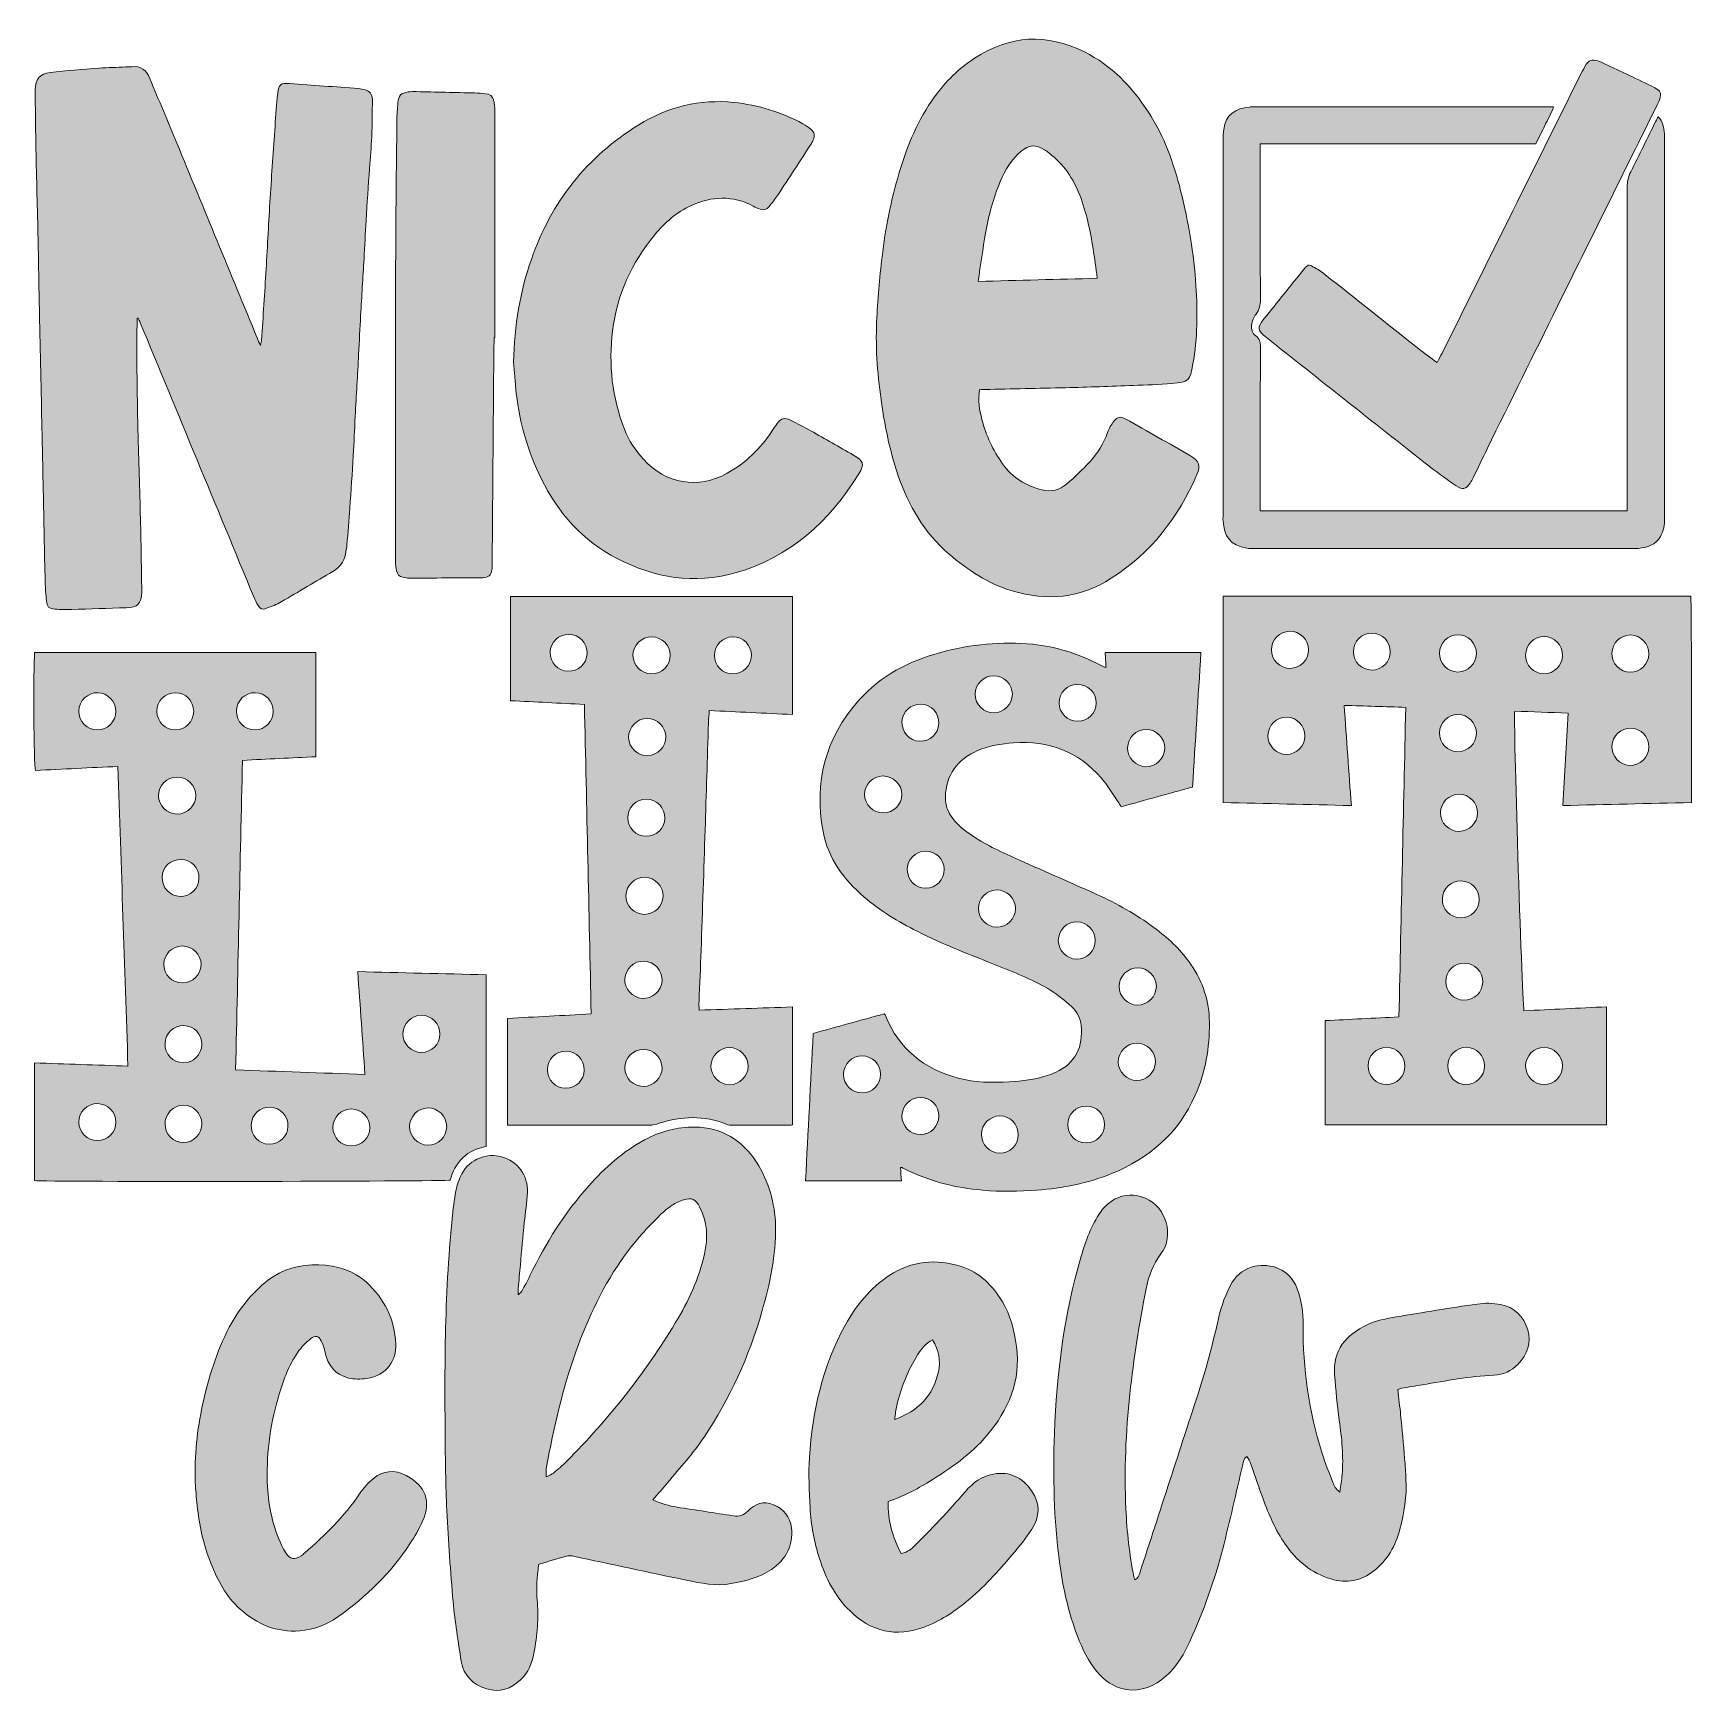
# Model space of a CAD drawing. Header units: inches. Extents: x 0.32 to 8.52, y -8.45 to -0.25.
import ezdxf

# ---------------------------------------------------------------- set-up
doc = ezdxf.new("R2010")
doc.units = ezdxf.units.IN
doc.header["$MEASUREMENT"] = 0
doc.layers.add('Layer 1', color=7, linetype='Continuous')

# ---------------------------------------------------------------- blocks, each defined once
blk = doc.blocks.new('block 2')
at = {"layer": 'Layer 1', "lineweight": 0}
for points, knots in [([(5.0243, -2.0097), (5.1574, -2.0069), (5.2905, -2.0046), (5.4236, -2.0011), (5.5356, -1.9982), (5.6476, -1.9942), (5.7595, -1.9899), (5.8226, -1.9875), (5.8858, -1.9854), (5.9488, -1.98), (6.0349, -1.9727), (6.0383, -1.9692), (6.0537, -1.8832), (6.0764, -1.7558), (6.0766, -1.6276), (6.0684, -1.4989), (6.0583, -1.3392), (6.0309, -1.1824), (5.9927, -1.0274), (5.9589, -0.89), (5.9107, -0.758), (5.8329, -0.6387), (5.7517, -0.5141), (5.6516, -0.4083), (5.5166, -0.3413), (5.3305, -0.2489), (5.1489, -0.2577), (4.9741, -0.3725), (4.8962, -0.4236), (4.8308, -0.4878), (4.7763, -0.5633), (4.6941, -0.6771), (4.6406, -0.8043), (4.6013, -0.9381), (4.5612, -1.0744), (4.5328, -1.2133), (4.5162, -1.3541), (4.5036, -1.4607), (4.4944, -1.5679), (4.4896, -1.6751), (4.4835, -1.8127), (4.4948, -1.9498), (4.5153, -2.0859), (4.533, -2.2032), (4.5561, -2.3194), (4.5948, -2.4318), (4.6471, -2.5832), (4.7242, -2.7184), (4.8482, -2.8237), (4.9412, -2.9026), (5.0411, -2.9697), (5.159, -3.0051), (5.3315, -3.057), (5.4953, -3.042), (5.6499, -2.9431), (5.8464, -2.8172), (5.9819, -2.6421), (6.0731, -2.4301), (6.0919, -2.3862), (6.085, -2.3641), (6.0415, -2.3386), (5.9354, -2.2764), (5.8281, -2.2161), (5.7209, -2.1558), (5.6964, -2.142), (5.6797, -2.145), (5.6626, -2.1671), (5.6499, -2.1835), (5.6386, -2.2023), (5.6317, -2.2218), (5.6121, -2.2772), (5.5811, -2.3257), (5.5419, -2.3683), (5.5068, -2.4066), (5.469, -2.4428), (5.4295, -2.4765), (5.3951, -2.5058), (5.3521, -2.5183), (5.3078, -2.5065), (5.2288, -2.4853), (5.1597, -2.4462), (5.1121, -2.3772), (5.0659, -2.3101), (5.0303, -2.2375), (5.01, -2.1583), (4.9979, -2.1111), (4.9905, -2.0632), (4.9978, -2.0111), (5.0089, -2.0105), (5.0166, -2.0099), (5.0243, -2.0097)], [0, 0, 0, 0, 1, 1, 1, 2, 2, 2, 3, 3, 3, 4, 4, 4, 5, 5, 5, 6, 6, 6, 7, 7, 7, 8, 8, 8, 9, 9, 9, 10, 10, 10, 11, 11, 11, 12, 12, 12, 13, 13, 13, 14, 14, 14, 15, 15, 15, 16, 16, 16, 17, 17, 17, 18, 18, 18, 19, 19, 19, 20, 20, 20, 21, 21, 21, 22, 22, 22, 23, 23, 23, 24, 24, 24, 25, 25, 25, 26, 26, 26, 27, 27, 27, 28, 28, 28, 29, 29, 29, 30, 30, 30, 30]), ([(5.0282, -1.2368), (5.0438, -1.1494), (5.0666, -1.0637), (5.101, -0.9816), (5.1248, -0.9247), (5.1559, -0.8725), (5.2039, -0.8323), (5.2428, -0.7996), (5.2773, -0.7979), (5.3194, -0.8253), (5.3269, -0.8301), (5.3341, -0.8353), (5.3412, -0.8406), (5.4135, -0.8948), (5.4616, -0.9669), (5.4941, -1.0501), (5.5275, -1.1352), (5.5451, -1.2244), (5.5598, -1.3142), (5.5674, -1.3611), (5.5732, -1.4083), (5.5806, -1.4603), (5.3847, -1.4654), (5.1915, -1.4704), (4.9914, -1.4757), (5.0041, -1.3921), (5.0144, -1.3142), (5.0282, -1.2368)], [0, 0, 0, 0, 1, 1, 1, 2, 2, 2, 3, 3, 3, 4, 4, 4, 5, 5, 5, 6, 6, 6, 7, 7, 7, 8, 8, 8, 9, 9, 9, 9])]:
    blk.add_open_spline(points, degree=3, knots=knots, dxfattribs=at)
blk = doc.blocks.new('block 3')
at = {"layer": 'Layer 1', "lineweight": 0}
for points, knots in [([(3.4556, -7.414), (3.5166, -7.3394), (3.583, -7.2683), (3.6362, -7.1884), (3.7635, -6.9972), (3.859, -6.7902), (3.9218, -6.5687), (3.9612, -6.4298), (3.9938, -6.2898), (3.9897, -6.1436), (3.9865, -6.0298), (3.9564, -5.9247), (3.8953, -5.8292), (3.8246, -5.7188), (3.7233, -5.6578), (3.5911, -5.6553), (3.5031, -5.6537), (3.4203, -5.6776), (3.3425, -5.7187), (3.2349, -5.7756), (3.1465, -5.8565), (3.0664, -5.946), (2.9474, -6.0789), (2.8528, -6.2287), (2.7756, -6.3896), (2.7631, -6.4155), (2.7493, -6.4409), (2.7354, -6.4661), (2.7323, -6.4718), (2.7261, -6.4757), (2.7175, -6.484), (2.7175, -6.4692), (2.7169, -6.4604), (2.7176, -6.4518), (2.7208, -6.4132), (2.7244, -6.3746), (2.728, -6.336), (2.7344, -6.2665), (2.7407, -6.197), (2.7475, -6.1275), (2.7524, -6.0779), (2.7605, -6.0285), (2.7629, -5.9788), (2.7669, -5.8943), (2.7155, -5.8247), (2.6346, -5.8021), (2.567, -5.7831), (2.4775, -5.8113), (2.4388, -5.886), (2.4252, -5.9122), (2.4152, -5.9413), (2.4095, -5.9702), (2.4006, -6.0157), (2.3955, -6.0621), (2.3909, -6.1084), (2.3717, -6.3004), (2.3618, -6.4931), (2.3577, -6.686), (2.3542, -6.8479), (2.355, -7.01), (2.3561, -7.172), (2.357, -7.2985), (2.3586, -7.425), (2.3647, -7.5513), (2.3721, -7.7018), (2.3822, -7.8522), (2.3958, -8.0023), (2.4046, -8.1004), (2.4202, -8.1979), (2.4358, -8.2953), (2.4474, -8.3669), (2.494, -8.4112), (2.5616, -8.4319), (2.6258, -8.4516), (2.6817, -8.4322), (2.7295, -8.387), (2.7675, -8.3511), (2.7855, -8.3047), (2.7952, -8.2551), (2.8122, -8.1678), (2.8193, -8.0797), (2.8111, -7.9905), (2.8081, -7.9575), (2.8094, -7.924), (2.8108, -7.8907), (2.8118, -7.8657), (2.816, -7.8407), (2.8188, -7.8156), (2.8683, -7.8015), (2.915, -7.7876), (2.9621, -7.7752), (2.971, -7.7728), (2.9817, -7.7745), (2.9911, -7.7765), (3.1765, -7.8158), (3.3616, -7.856), (3.5471, -7.8945), (3.6207, -7.9098), (3.6943, -7.9261), (3.771, -7.912), (3.8413, -7.899), (3.9099, -7.8827), (3.9699, -7.8416), (4.0417, -7.7923), (4.0774, -7.7249), (4.0684, -7.6372), (4.0627, -7.5814), (4.0305, -7.5434), (3.9796, -7.522), (3.9302, -7.5012), (3.8878, -7.5177), (3.8527, -7.5533), (3.832, -7.5742), (3.8105, -7.5818), (3.7818, -7.5772), (3.6889, -7.5622), (3.5956, -7.549), (3.5027, -7.5338), (3.4636, -7.5274), (3.4249, -7.5181), (3.3829, -7.4972), (3.4093, -7.4671), (3.4333, -7.4412), (3.4556, -7.414)], [0, 0, 0, 0, 1, 1, 1, 2, 2, 2, 3, 3, 3, 4, 4, 4, 5, 5, 5, 6, 6, 6, 7, 7, 7, 8, 8, 8, 9, 9, 9, 10, 10, 10, 11, 11, 11, 12, 12, 12, 13, 13, 13, 14, 14, 14, 15, 15, 15, 16, 16, 16, 17, 17, 17, 18, 18, 18, 19, 19, 19, 20, 20, 20, 21, 21, 21, 22, 22, 22, 23, 23, 23, 24, 24, 24, 25, 25, 25, 26, 26, 26, 27, 27, 27, 28, 28, 28, 29, 29, 29, 30, 30, 30, 31, 31, 31, 32, 32, 32, 33, 33, 33, 34, 34, 34, 35, 35, 35, 36, 36, 36, 37, 37, 37, 38, 38, 38, 39, 39, 39, 40, 40, 40, 41, 41, 41, 41]), ([(2.8566, -7.3355), (2.894, -7.1428), (2.936, -6.9513), (3.0025, -6.7661), (3.0635, -6.5962), (3.1395, -6.4341), (3.2462, -6.2875), (3.2979, -6.2163), (3.3568, -6.1515), (3.4194, -6.09), (3.4375, -6.0722), (3.4577, -6.056), (3.4789, -6.042), (3.4962, -6.0306), (3.5156, -6.0208), (3.5355, -6.0149), (3.5752, -6.003), (3.5944, -6.0125), (3.6141, -6.049), (3.6542, -6.1233), (3.656, -6.2019), (3.6385, -6.282), (3.6118, -6.4048), (3.5588, -6.517), (3.4942, -6.6237), (3.3431, -6.8737), (3.1623, -7.1007), (2.9566, -7.3078), (2.9363, -7.3282), (2.9142, -7.3469), (2.8919, -7.3652), (2.8832, -7.3723), (2.8717, -7.3759), (2.8563, -7.3838), (2.8563, -7.3633), (2.854, -7.3489), (2.8566, -7.3355)], [0, 0, 0, 0, 1, 1, 1, 2, 2, 2, 3, 3, 3, 4, 4, 4, 5, 5, 5, 6, 6, 6, 7, 7, 7, 8, 8, 8, 9, 9, 9, 10, 10, 10, 11, 11, 11, 12, 12, 12, 12])]:
    blk.add_open_spline(points, degree=3, knots=knots, dxfattribs=at)
blk = doc.blocks.new('block 4')
at = {"layer": 'Layer 1', "lineweight": 0}
for points, knots in [([(4.7502, -7.4073), (4.8544, -7.343), (4.9555, -7.2738), (5.0347, -7.1796), (5.141, -7.0531), (5.2043, -6.9098), (5.1807, -6.7392), (5.17, -6.6619), (5.152, -6.5865), (5.1111, -6.5188), (5.0628, -6.4389), (5.0004, -6.3734), (4.9091, -6.3446), (4.7841, -6.3052), (4.6633, -6.3162), (4.5522, -6.3889), (4.4583, -6.4504), (4.3891, -6.5356), (4.3354, -6.6327), (4.2227, -6.8364), (4.1721, -7.0581), (4.1568, -7.2881), (4.1513, -7.3707), (4.1569, -7.4543), (4.1607, -7.5372), (4.1646, -7.6228), (4.1812, -7.7066), (4.2071, -7.7883), (4.238, -7.8858), (4.2837, -7.975), (4.3579, -8.0471), (4.4633, -8.1497), (4.5849, -8.179), (4.7246, -8.1267), (4.8025, -8.0975), (4.8706, -8.0525), (4.9345, -8.0004), (5.0181, -7.9321), (5.09, -7.8519), (5.1595, -7.7698), (5.1937, -7.7292), (5.2279, -7.688), (5.2565, -7.6434), (5.2964, -7.5815), (5.2995, -7.5157), (5.256, -7.4531), (5.2103, -7.3874), (5.1483, -7.3559), (5.0671, -7.3704), (5.0096, -7.3806), (4.9656, -7.4133), (4.9287, -7.4564), (4.8463, -7.5524), (4.7595, -7.6442), (4.6691, -7.7326), (4.6528, -7.7486), (4.634, -7.7582), (4.6111, -7.7638), (4.5671, -7.6832), (4.5442, -7.5991), (4.547, -7.5068), (4.619, -7.4808), (4.686, -7.447), (4.7502, -7.4073)], [0, 0, 0, 0, 1, 1, 1, 2, 2, 2, 3, 3, 3, 4, 4, 4, 5, 5, 5, 6, 6, 6, 7, 7, 7, 8, 8, 8, 9, 9, 9, 10, 10, 10, 11, 11, 11, 12, 12, 12, 13, 13, 13, 14, 14, 14, 15, 15, 15, 16, 16, 16, 17, 17, 17, 18, 18, 18, 19, 19, 19, 20, 20, 20, 21, 21, 21, 21]), ([(4.7948, -6.8658), (4.7682, -6.9823), (4.6973, -7.0587), (4.5788, -7.1005), (4.5825, -7.0746), (4.5841, -7.0531), (4.5889, -7.0323), (4.6095, -6.9431), (4.6434, -6.8592), (4.6918, -6.7814), (4.71, -6.7521), (4.7312, -6.7252), (4.7665, -6.7072), (4.7971, -6.7586), (4.8074, -6.8102), (4.7948, -6.8658)], [0, 0, 0, 0, 1, 1, 1, 2, 2, 2, 3, 3, 3, 4, 4, 4, 5, 5, 5, 5])]:
    blk.add_open_spline(points, degree=3, knots=knots, dxfattribs=at)
blk = doc.blocks.new('block 5')
at = {"layer": 'Layer 1', "lineweight": 0}
for points, knots in [([(6.2022, -3.0321), (6.9744, -3.0321), (7.7424, -3.0321), (8.5151, -3.0321), (8.52, -3.3703), (8.5175, -3.7084), (8.519, -4.0511), (8.3062, -4.0562), (8.0951, -4.0613), (7.882, -4.0664), (7.8909, -3.9128), (7.8997, -3.7626), (7.9086, -3.6093), (7.8186, -3.606), (7.7314, -3.6028), (7.6444, -3.5997), (7.6367, -3.6274), (7.6787, -4.9905), (7.6901, -5.0807), (7.8253, -5.0741), (7.961, -5.0675), (8.0989, -5.0608), (8.0989, -5.2557), (8.0989, -5.4493), (8.0989, -5.6448), (7.636, -5.6448), (7.1726, -5.6448), (6.7078, -5.6448), (6.7078, -5.4733), (6.7078, -5.3028), (6.7078, -5.1291), (6.8288, -5.1231), (6.949, -5.117), (7.0719, -5.1109), (7.0831, -4.6005), (7.0943, -4.0928), (7.1056, -3.581), (7.0042, -3.5777), (6.9049, -3.5745), (6.801, -3.5711), (6.8129, -3.7372), (6.8246, -3.9001), (6.8366, -4.0664), (6.6231, -4.0613), (6.4139, -4.0563), (6.2022, -4.0513), (6.2022, -3.7114), (6.2022, -3.3735), (6.2022, -3.0321)], [0, 0, 0, 0, 1, 1, 1, 2, 2, 2, 3, 3, 3, 4, 4, 4, 5, 5, 5, 6, 6, 6, 7, 7, 7, 8, 8, 8, 9, 9, 9, 10, 10, 10, 11, 11, 11, 12, 12, 12, 13, 13, 13, 14, 14, 14, 15, 15, 15, 16, 16, 16, 16]), ([(6.5343, -3.3883), (6.5838, -3.3877), (6.6248, -3.3465), (6.6252, -3.2971), (6.6256, -3.2467), (6.5824, -3.2039), (6.5319, -3.2048), (6.482, -3.2056), (6.4415, -3.2465), (6.4413, -3.2961), (6.4411, -3.347), (6.4833, -3.3889), (6.5343, -3.3883)], [0, 0, 0, 0, 1, 1, 1, 2, 2, 2, 3, 3, 3, 4, 4, 4, 4]), ([(6.9378, -3.3964), (6.9888, -3.3966), (7.0286, -3.3573), (7.029, -3.3063), (7.0294, -3.2551), (6.9904, -3.215), (6.9396, -3.2143), (6.8871, -3.2135), (6.8463, -3.2538), (6.8466, -3.3061), (6.8469, -3.3569), (6.8867, -3.3963), (6.9378, -3.3964)], [0, 0, 0, 0, 1, 1, 1, 2, 2, 2, 3, 3, 3, 4, 4, 4, 4]), ([(7.2725, -3.3125), (7.2718, -3.3641), (7.313, -3.4064), (7.3637, -3.4063), (7.4132, -3.4062), (7.4541, -3.3655), (7.4546, -3.3157), (7.4552, -3.2638), (7.4146, -3.2221), (7.3635, -3.2221), (7.3138, -3.2222), (7.2731, -3.2626), (7.2725, -3.3125)], [0, 0, 0, 0, 1, 1, 1, 2, 2, 2, 3, 3, 3, 4, 4, 4, 4]), ([(7.6983, -3.3209), (7.6975, -3.373), (7.7376, -3.4146), (7.789, -3.4148), (7.8388, -3.415), (7.8797, -3.3748), (7.8806, -3.325), (7.8815, -3.2735), (7.8407, -3.2312), (7.7897, -3.2309), (7.7403, -3.2306), (7.6991, -3.2711), (7.6983, -3.3209)], [0, 0, 0, 0, 1, 1, 1, 2, 2, 2, 3, 3, 3, 4, 4, 4, 4]), ([(8.3073, -3.3179), (8.3083, -3.2662), (8.2678, -3.2238), (8.217, -3.2233), (8.1675, -3.2228), (8.1261, -3.2633), (8.1252, -3.3131), (8.1242, -3.3648), (8.1646, -3.4071), (8.2155, -3.4076), (8.2651, -3.408), (8.3063, -3.3677), (8.3073, -3.3179)], [0, 0, 0, 0, 1, 1, 1, 2, 2, 2, 3, 3, 3, 4, 4, 4, 4]), ([(6.6074, -3.7229), (6.6081, -3.6719), (6.5663, -3.6292), (6.5156, -3.6292), (6.4665, -3.6293), (6.425, -3.6704), (6.4241, -3.7199), (6.4232, -3.7706), (6.4656, -3.8138), (6.516, -3.8136), (6.5653, -3.8133), (6.6067, -3.7723), (6.6074, -3.7229)], [0, 0, 0, 0, 1, 1, 1, 2, 2, 2, 3, 3, 3, 4, 4, 4, 4]), ([(7.4546, -3.7099), (7.4554, -3.6582), (7.4145, -3.616), (7.3637, -3.616), (7.3142, -3.616), (7.2732, -3.6566), (7.2725, -3.7064), (7.2718, -3.758), (7.3128, -3.8003), (7.3635, -3.8003), (7.413, -3.8004), (7.4539, -3.7598), (7.4546, -3.7099)], [0, 0, 0, 0, 1, 1, 1, 2, 2, 2, 3, 3, 3, 4, 4, 4, 4]), ([(8.1252, -3.7728), (8.1239, -3.8237), (8.1623, -3.8654), (8.2124, -3.8676), (8.2638, -3.8698), (8.3067, -3.8289), (8.3073, -3.7771), (8.3079, -3.7265), (8.2687, -3.6853), (8.2184, -3.6838), (8.1688, -3.6822), (8.1264, -3.7228), (8.1252, -3.7728)], [0, 0, 0, 0, 1, 1, 1, 2, 2, 2, 3, 3, 3, 4, 4, 4, 4]), ([(7.4603, -4.1032), (7.4608, -4.0519), (7.419, -4.0097), (7.3683, -4.0101), (7.3185, -4.0105), (7.278, -4.0512), (7.2775, -4.1011), (7.2771, -4.1527), (7.3185, -4.1945), (7.3696, -4.194), (7.4192, -4.1936), (7.4599, -4.1529), (7.4603, -4.1032)], [0, 0, 0, 0, 1, 1, 1, 2, 2, 2, 3, 3, 3, 4, 4, 4, 4]), ([(7.4691, -4.531), (7.4697, -4.48), (7.4306, -4.4397), (7.3797, -4.4389), (7.3287, -4.438), (7.2878, -4.4768), (7.2866, -4.5273), (7.2853, -4.5794), (7.3257, -4.6211), (7.3777, -4.6212), (7.4285, -4.6213), (7.4686, -4.5818), (7.4691, -4.531)], [0, 0, 0, 0, 1, 1, 1, 2, 2, 2, 3, 3, 3, 4, 4, 4, 4]), ([(7.393, -5.0279), (7.4439, -5.0287), (7.4851, -4.9897), (7.4865, -4.9395), (7.488, -4.8877), (7.4474, -4.846), (7.3952, -4.8458), (7.3446, -4.8456), (7.3037, -4.8856), (7.303, -4.9358), (7.3024, -4.9858), (7.3428, -5.0271), (7.393, -5.0279)], [0, 0, 0, 0, 1, 1, 1, 2, 2, 2, 3, 3, 3, 4, 4, 4, 4]), ([(7.1016, -5.355), (7.1022, -5.3034), (7.0611, -5.2612), (7.0103, -5.2613), (6.9608, -5.2614), (6.92, -5.3021), (6.9194, -5.352), (6.9188, -5.4035), (6.96, -5.4458), (7.0107, -5.4457), (7.0601, -5.4456), (7.101, -5.4048), (7.1016, -5.355)], [0, 0, 0, 0, 1, 1, 1, 2, 2, 2, 3, 3, 3, 4, 4, 4, 4]), ([(7.3129, -5.3535), (7.3129, -5.4034), (7.3529, -5.4445), (7.4025, -5.4456), (7.453, -5.4468), (7.4951, -5.4049), (7.4951, -5.3534), (7.4951, -5.3032), (7.4554, -5.2624), (7.4057, -5.2613), (7.3552, -5.2603), (7.3129, -5.3024), (7.3129, -5.3535)], [0, 0, 0, 0, 1, 1, 1, 2, 2, 2, 3, 3, 3, 4, 4, 4, 4]), ([(7.8806, -5.3519), (7.8799, -5.3023), (7.8388, -5.2614), (7.7895, -5.2613), (7.7388, -5.2611), (7.6976, -5.3035), (7.6983, -5.355), (7.699, -5.405), (7.7397, -5.4456), (7.7892, -5.4457), (7.8399, -5.4457), (7.8813, -5.4032), (7.8806, -5.3519)], [0, 0, 0, 0, 1, 1, 1, 2, 2, 2, 3, 3, 3, 4, 4, 4, 4])]:
    blk.add_open_spline(points, degree=3, knots=knots, dxfattribs=at)
blk = doc.blocks.new('block 6')
at = {"layer": 'Layer 1', "lineweight": 0}
for points, knots in [([(4.6076, -5.8559), (4.6091, -5.8775), (4.6105, -5.8982), (4.6121, -5.9212), (4.454, -5.9212), (4.2971, -5.9212), (4.1381, -5.9212), (4.1507, -5.6785), (4.1632, -5.4373), (4.1759, -5.1926), (4.2931, -5.1602), (4.41, -5.1279), (4.5265, -5.0957), (4.5299, -5.0997), (4.5328, -5.1018), (4.534, -5.1047), (4.5991, -5.2706), (4.7238, -5.3676), (4.8923, -5.4132), (4.9757, -5.4359), (5.0612, -5.4369), (5.1467, -5.4314), (5.2098, -5.4274), (5.2727, -5.421), (5.3332, -5.4006), (5.3468, -5.396), (5.3605, -5.3914), (5.3736, -5.3854), (5.4759, -5.339), (5.5106, -5.2567), (5.5009, -5.1529), (5.4975, -5.1164), (5.4799, -5.084), (5.4532, -5.0599), (5.4214, -5.031), (5.3876, -5.0034), (5.3512, -4.9806), (5.2702, -4.9299), (5.181, -4.8958), (5.0927, -4.8601), (4.9573, -4.8053), (4.8204, -4.7539), (4.6898, -4.6878), (4.5965, -4.6406), (4.5072, -4.5872), (4.4279, -4.5185), (4.3272, -4.4313), (4.2492, -4.3273), (4.2247, -4.1948), (4.1798, -3.9516), (4.2349, -3.732), (4.4016, -3.5457), (4.5107, -3.4239), (4.6508, -3.3517), (4.8067, -3.3093), (4.9557, -3.2688), (5.1078, -3.2544), (5.2617, -3.2694), (5.3775, -3.2807), (5.4867, -3.3165), (5.5902, -3.3697), (5.599, -3.3743), (5.608, -3.3786), (5.6169, -3.3829), (5.6177, -3.3833), (5.6191, -3.3826), (5.6236, -3.3819), (5.6223, -3.3589), (5.6211, -3.3355), (5.6197, -3.31), (5.7773, -3.31), (5.9342, -3.31), (6.093, -3.31), (6.0792, -3.5317), (6.0654, -3.7516), (6.0515, -3.9747), (5.9346, -4.007), (5.8175, -4.0394), (5.6989, -4.0722), (5.693, -4.0629), (5.6881, -4.0545), (5.6825, -4.0465), (5.6553, -4.0075), (5.6308, -3.9661), (5.5999, -3.9301), (5.4862, -3.7973), (5.3392, -3.7439), (5.1668, -3.7563), (5.1058, -3.7607), (5.0456, -3.7701), (4.9889, -3.7948), (4.8876, -3.8388), (4.8319, -3.9141), (4.8295, -4.0263), (4.8287, -4.0659), (4.8429, -4.0999), (4.8664, -4.1307), (4.8931, -4.1656), (4.9272, -4.192), (4.9635, -4.216), (5.0358, -4.264), (5.1143, -4.3), (5.1933, -4.3351), (5.3279, -4.3948), (5.4632, -4.4529), (5.5969, -4.5145), (5.6956, -4.5601), (5.7896, -4.6148), (5.8762, -4.6811), (5.9401, -4.7299), (5.9976, -4.785), (6.0434, -4.8515), (6.1029, -4.9379), (6.1341, -5.0333), (6.1349, -5.1385), (6.1359, -5.2631), (6.1155, -5.3837), (6.0649, -5.4981), (5.9818, -5.6856), (5.8385, -5.8098), (5.6509, -5.8857), (5.5328, -5.9335), (5.4091, -5.9571), (5.2824, -5.9669), (5.1926, -5.9738), (5.103, -5.9751), (5.0131, -5.9672), (4.8792, -5.9556), (4.7512, -5.9237), (4.6307, -5.8634), (4.6257, -5.8609), (4.6208, -5.8584), (4.6158, -5.856), (4.6149, -5.8556), (4.6137, -5.8559), (4.6076, -5.8559)], [0, 0, 0, 0, 1, 1, 1, 2, 2, 2, 3, 3, 3, 4, 4, 4, 5, 5, 5, 6, 6, 6, 7, 7, 7, 8, 8, 8, 9, 9, 9, 10, 10, 10, 11, 11, 11, 12, 12, 12, 13, 13, 13, 14, 14, 14, 15, 15, 15, 16, 16, 16, 17, 17, 17, 18, 18, 18, 19, 19, 19, 20, 20, 20, 21, 21, 21, 22, 22, 22, 23, 23, 23, 24, 24, 24, 25, 25, 25, 26, 26, 26, 27, 27, 27, 28, 28, 28, 29, 29, 29, 30, 30, 30, 31, 31, 31, 32, 32, 32, 33, 33, 33, 34, 34, 34, 35, 35, 35, 36, 36, 36, 37, 37, 37, 38, 38, 38, 39, 39, 39, 40, 40, 40, 41, 41, 41, 42, 42, 42, 43, 43, 43, 44, 44, 44, 45, 45, 45, 45]), ([(5.0702, -3.6081), (5.1195, -3.6073), (5.1606, -3.5658), (5.1607, -3.5165), (5.1608, -3.4658), (5.1178, -3.4235), (5.0672, -3.4245), (5.0178, -3.4255), (4.9765, -3.4672), (4.9765, -3.5162), (4.9765, -3.5667), (5.0195, -3.6089), (5.0702, -3.6081)], [0, 0, 0, 0, 1, 1, 1, 2, 2, 2, 3, 3, 3, 4, 4, 4, 4]), ([(5.4836, -3.6495), (5.5346, -3.6493), (5.5746, -3.6098), (5.5749, -3.5592), (5.5753, -3.5072), (5.5341, -3.4667), (5.4817, -3.4674), (5.4312, -3.468), (5.3914, -3.5089), (5.3919, -3.5594), (5.3925, -3.61), (5.4327, -3.6496), (5.4836, -3.6495)], [0, 0, 0, 0, 1, 1, 1, 2, 2, 2, 3, 3, 3, 4, 4, 4, 4]), ([(4.7968, -3.6614), (4.7989, -3.6086), (4.7599, -3.5665), (4.7079, -3.5653), (4.6588, -3.5642), (4.6175, -3.602), (4.6148, -3.6506), (4.612, -3.7031), (4.6507, -3.7464), (4.7022, -3.7482), (4.7532, -3.7499), (4.7948, -3.7118), (4.7968, -3.6614)], [0, 0, 0, 0, 1, 1, 1, 2, 2, 2, 3, 3, 3, 4, 4, 4, 4]), ([(5.9141, -3.7836), (5.915, -3.7329), (5.8727, -3.6899), (5.8221, -3.69), (5.7732, -3.6901), (5.7312, -3.7314), (5.7301, -3.7807), (5.7291, -3.8296), (5.7697, -3.8723), (5.8191, -3.8741), (5.8695, -3.876), (5.9132, -3.8343), (5.9141, -3.7836)], [0, 0, 0, 0, 1, 1, 1, 2, 2, 2, 3, 3, 3, 4, 4, 4, 4]), ([(4.5206, -3.9202), (4.4705, -3.9208), (4.4301, -3.9611), (4.4299, -4.0109), (4.4297, -4.062), (4.4713, -4.1029), (4.5231, -4.1024), (4.5731, -4.1018), (4.6138, -4.0612), (4.6141, -4.0117), (4.6144, -3.9611), (4.5721, -3.9197), (4.5206, -3.9202)], [0, 0, 0, 0, 1, 1, 1, 2, 2, 2, 3, 3, 3, 4, 4, 4, 4]), ([(4.6411, -4.3841), (4.6415, -4.435), (4.6812, -4.4746), (4.7321, -4.4746), (4.7842, -4.4746), (4.8242, -4.4335), (4.8231, -4.3808), (4.8222, -4.33), (4.7817, -4.2913), (4.7305, -4.2921), (4.6795, -4.2929), (4.6406, -4.3328), (4.6411, -4.3841)], [0, 0, 0, 0, 1, 1, 1, 2, 2, 2, 3, 3, 3, 4, 4, 4, 4]), ([(5.1756, -4.5757), (5.1757, -4.5244), (5.1338, -4.4826), (5.0829, -4.4835), (5.033, -4.4844), (4.9933, -4.525), (4.9932, -4.5752), (4.9932, -4.6257), (5.0324, -4.6662), (5.0824, -4.6672), (5.1335, -4.6683), (5.1755, -4.6271), (5.1756, -4.5757)], [0, 0, 0, 0, 1, 1, 1, 2, 2, 2, 3, 3, 3, 4, 4, 4, 4]), ([(5.5704, -4.733), (5.5702, -4.6827), (5.5303, -4.6421), (5.4805, -4.6413), (5.4296, -4.6405), (5.3877, -4.6823), (5.3878, -4.7336), (5.3879, -4.7834), (5.4283, -4.8245), (5.4778, -4.8255), (5.5284, -4.8265), (5.5706, -4.7843), (5.5704, -4.733)], [0, 0, 0, 0, 1, 1, 1, 2, 2, 2, 3, 3, 3, 4, 4, 4, 4]), ([(5.6885, -4.9612), (5.689, -5.0106), (5.7302, -5.0519), (5.7796, -5.0525), (5.8296, -5.0531), (5.8731, -5.0096), (5.8725, -4.9595), (5.8719, -4.9104), (5.8302, -4.8687), (5.7812, -4.8682), (5.7307, -4.8677), (5.6881, -4.9105), (5.6885, -4.9612)], [0, 0, 0, 0, 1, 1, 1, 2, 2, 2, 3, 3, 3, 4, 4, 4, 4]), ([(5.7768, -5.2409), (5.7263, -5.2404), (5.6835, -5.2833), (5.6841, -5.3338), (5.6847, -5.3831), (5.7262, -5.4247), (5.7753, -5.4251), (5.8246, -5.4255), (5.8666, -5.3847), (5.8677, -5.3353), (5.869, -5.2845), (5.8274, -5.2414), (5.7768, -5.2409)], [0, 0, 0, 0, 1, 1, 1, 2, 2, 2, 3, 3, 3, 4, 4, 4, 4]), ([(4.5091, -5.3947), (4.5088, -5.3443), (4.4683, -5.3038), (4.4179, -5.3036), (4.3677, -5.3033), (4.3267, -5.3438), (4.3261, -5.3941), (4.3255, -5.4459), (4.3671, -5.4874), (4.419, -5.4868), (4.4691, -5.4861), (4.5093, -5.445), (4.5091, -5.3947)], [0, 0, 0, 0, 1, 1, 1, 2, 2, 2, 3, 3, 3, 4, 4, 4, 4]), ([(4.7969, -5.6018), (4.7974, -5.5503), (4.756, -5.5081), (4.7053, -5.5085), (4.6559, -5.5089), (4.6151, -5.5498), (4.6147, -5.5996), (4.6142, -5.651), (4.6555, -5.693), (4.7064, -5.6927), (4.7562, -5.6924), (4.7964, -5.652), (4.7969, -5.6018)], [0, 0, 0, 0, 1, 1, 1, 2, 2, 2, 3, 3, 3, 4, 4, 4, 4]), ([(5.5255, -5.7338), (5.5764, -5.7337), (5.6161, -5.6942), (5.6164, -5.6432), (5.6166, -5.5919), (5.5778, -5.5521), (5.5267, -5.5515), (5.4741, -5.5509), (5.4336, -5.5912), (5.4341, -5.6437), (5.4346, -5.6944), (5.4746, -5.7339), (5.5255, -5.7338)], [0, 0, 0, 0, 1, 1, 1, 2, 2, 2, 3, 3, 3, 4, 4, 4, 4]), ([(5.19, -5.6943), (5.1908, -5.6424), (5.1503, -5.6005), (5.0992, -5.6004), (5.0496, -5.6003), (5.0086, -5.6406), (5.0077, -5.6904), (5.0068, -5.7418), (5.0479, -5.7843), (5.0987, -5.7845), (5.1481, -5.7847), (5.1892, -5.744), (5.19, -5.6943)], [0, 0, 0, 0, 1, 1, 1, 2, 2, 2, 3, 3, 3, 4, 4, 4, 4])]:
    blk.add_open_spline(points, degree=3, knots=knots, dxfattribs=at)
blk = doc.blocks.new('block 7')
at = {"layer": 'Layer 1', "lineweight": 0}
for points, knots in [([(1.7175, -3.3099), (1.7175, -3.4813), (1.7175, -3.6517), (1.7175, -3.8247), (1.5967, -3.8308), (1.4773, -3.8368), (1.354, -3.8429), (1.3428, -4.3522), (1.3317, -4.8609), (1.3204, -5.3729), (1.5328, -5.3803), (1.7441, -5.3878), (1.9599, -5.3954), (1.9479, -5.2251), (1.9361, -5.0585), (1.924, -4.8873), (2.1357, -4.8924), (2.3459, -4.8975), (2.5588, -4.9027), (2.5588, -5.1854), (2.5588, -5.4667), (2.5588, -5.7509), (2.5155, -5.7606), (2.4755, -5.7762), (2.4439, -5.807), (2.4121, -5.8379), (2.3922, -5.8758), (2.3818, -5.9179), (2.357, -5.9245), (0.371, -5.9266), (0.3259, -5.9201), (0.3259, -5.7278), (0.3259, -5.5352), (0.3259, -5.3384), (0.4791, -5.3436), (0.6315, -5.3487), (0.788, -5.3541), (0.7714, -4.8601), (0.7549, -4.3693), (0.7383, -3.8737), (0.6012, -3.8782), (0.4656, -3.8872), (0.3301, -3.8926), (0.3225, -3.8686), (0.3194, -3.39), (0.3263, -3.3099), (0.7895, -3.3099), (1.2528, -3.3099), (1.7175, -3.3099)], [0, 0, 0, 0, 1, 1, 1, 2, 2, 2, 3, 3, 3, 4, 4, 4, 5, 5, 5, 6, 6, 6, 7, 7, 7, 8, 8, 8, 9, 9, 9, 10, 10, 10, 11, 11, 11, 12, 12, 12, 13, 13, 13, 14, 14, 14, 15, 15, 15, 16, 16, 16, 16]), ([(0.7282, -3.6012), (0.7286, -3.5512), (0.6888, -3.5098), (0.6391, -3.5085), (0.5882, -3.5071), (0.5455, -3.5484), (0.5451, -3.5994), (0.5447, -3.6506), (0.5865, -3.6926), (0.6374, -3.6923), (0.6869, -3.6919), (0.7277, -3.651), (0.7282, -3.6012)], [0, 0, 0, 0, 1, 1, 1, 2, 2, 2, 3, 3, 3, 4, 4, 4, 4]), ([(1.1129, -3.6009), (1.113, -3.55), (1.0735, -3.5092), (1.0233, -3.5085), (0.9718, -3.5077), (0.9302, -3.5494), (0.9307, -3.6013), (0.9311, -3.6516), (0.9722, -3.6925), (1.0221, -3.6923), (1.072, -3.6922), (1.1127, -3.6512), (1.1129, -3.6009)], [0, 0, 0, 0, 1, 1, 1, 2, 2, 2, 3, 3, 3, 4, 4, 4, 4]), ([(1.3241, -3.5998), (1.3239, -3.6512), (1.3657, -3.6929), (1.4166, -3.6922), (1.4665, -3.6916), (1.5064, -3.651), (1.5065, -3.6007), (1.5067, -3.5503), (1.4674, -3.5096), (1.4175, -3.5085), (1.3664, -3.5073), (1.3243, -3.5485), (1.3241, -3.5998)], [0, 0, 0, 0, 1, 1, 1, 2, 2, 2, 3, 3, 3, 4, 4, 4, 4]), ([(1.0305, -4.1083), (1.0817, -4.1085), (1.124, -4.0664), (1.1232, -4.0159), (1.1225, -3.9663), (1.0816, -3.9261), (1.0316, -3.9259), (0.9799, -3.9257), (0.9384, -3.967), (0.9391, -4.0181), (0.9397, -4.0678), (0.9806, -4.108), (1.0305, -4.1083)], [0, 0, 0, 0, 1, 1, 1, 2, 2, 2, 3, 3, 3, 4, 4, 4, 4]), ([(1.1391, -4.4264), (1.1402, -4.3749), (1.1021, -4.3344), (1.0514, -4.3329), (0.9999, -4.3314), (0.9588, -4.3692), (0.957, -4.4197), (0.9552, -4.4726), (0.9942, -4.5143), (1.0463, -4.515), (1.0976, -4.5157), (1.138, -4.477), (1.1391, -4.4264)], [0, 0, 0, 0, 1, 1, 1, 2, 2, 2, 3, 3, 3, 4, 4, 4, 4]), ([(1.0575, -4.9428), (1.1077, -4.9426), (1.1484, -4.9026), (1.1491, -4.8528), (1.1499, -4.8021), (1.1078, -4.7601), (1.0566, -4.7603), (1.0066, -4.7605), (0.9659, -4.8007), (0.9653, -4.8505), (0.9647, -4.9017), (1.0059, -4.943), (1.0575, -4.9428)], [0, 0, 0, 0, 1, 1, 1, 2, 2, 2, 3, 3, 3, 4, 4, 4, 4]), ([(1.1534, -5.2472), (1.1541, -5.1964), (1.115, -5.1552), (1.0648, -5.1539), (1.0147, -5.1525), (0.9725, -5.1923), (0.9711, -5.2423), (0.9696, -5.2944), (1.0099, -5.3368), (1.0615, -5.3375), (1.1113, -5.3383), (1.1527, -5.2976), (1.1534, -5.2472)], [0, 0, 0, 0, 1, 1, 1, 2, 2, 2, 3, 3, 3, 4, 4, 4, 4]), ([(2.3306, -5.1961), (2.3313, -5.1449), (2.2895, -5.1026), (2.2387, -5.1027), (2.1893, -5.1029), (2.1482, -5.1438), (2.1474, -5.1935), (2.1466, -5.2445), (2.1885, -5.2869), (2.2395, -5.2866), (2.2891, -5.2864), (2.33, -5.2457), (2.3306, -5.1961)], [0, 0, 0, 0, 1, 1, 1, 2, 2, 2, 3, 3, 3, 4, 4, 4, 4]), ([(0.7282, -5.6312), (0.7283, -5.5807), (0.6882, -5.54), (0.6378, -5.5396), (0.5857, -5.5392), (0.5445, -5.5803), (0.5451, -5.6321), (0.5457, -5.6826), (0.5861, -5.722), (0.637, -5.7219), (0.6877, -5.7218), (0.7281, -5.6816), (0.7282, -5.6312)], [0, 0, 0, 0, 1, 1, 1, 2, 2, 2, 3, 3, 3, 4, 4, 4, 4]), ([(1.062, -5.5475), (1.0112, -5.5478), (0.9701, -5.5903), (0.9711, -5.6416), (0.9719, -5.6912), (1.0134, -5.7321), (1.0626, -5.7318), (1.1135, -5.7316), (1.1543, -5.6893), (1.1534, -5.6377), (1.1525, -5.5877), (1.1115, -5.5473), (1.062, -5.5475)], [0, 0, 0, 0, 1, 1, 1, 2, 2, 2, 3, 3, 3, 4, 4, 4, 4]), ([(1.579, -5.6516), (1.5804, -5.6003), (1.5427, -5.5594), (1.4919, -5.557), (1.4417, -5.5546), (1.399, -5.5937), (1.397, -5.6438), (1.3949, -5.6963), (1.4342, -5.7389), (1.4858, -5.74), (1.5366, -5.741), (1.5776, -5.7021), (1.579, -5.6516)], [0, 0, 0, 0, 1, 1, 1, 2, 2, 2, 3, 3, 3, 4, 4, 4, 4]), ([(1.8922, -5.7482), (1.9433, -5.7484), (1.9836, -5.7092), (1.9843, -5.6587), (1.985, -5.6067), (1.9441, -5.5657), (1.8919, -5.566), (1.8414, -5.5664), (1.8012, -5.6069), (1.8013, -5.6573), (1.8014, -5.7079), (1.8415, -5.7481), (1.8922, -5.7482)], [0, 0, 0, 0, 1, 1, 1, 2, 2, 2, 3, 3, 3, 4, 4, 4, 4]), ([(2.1804, -5.6531), (2.1805, -5.7025), (2.2213, -5.7442), (2.2706, -5.7452), (2.321, -5.7462), (2.3639, -5.7037), (2.3638, -5.6529), (2.3638, -5.6021), (2.3209, -5.5598), (2.2705, -5.5609), (2.2211, -5.562), (2.1804, -5.6036), (2.1804, -5.6531)], [0, 0, 0, 0, 1, 1, 1, 2, 2, 2, 3, 3, 3, 4, 4, 4, 4])]:
    blk.add_open_spline(points, degree=3, knots=knots, dxfattribs=at)
blk = doc.blocks.new('block 8')
at = {"layer": 'Layer 1', "lineweight": 0}
for points, knots in [([(4.0733, -3.0325), (4.0733, -3.2268), (4.0733, -3.4193), (4.0733, -3.6163), (3.9366, -3.6098), (3.8009, -3.6033), (3.6622, -3.5967), (3.6607, -3.6174), (3.6585, -3.637), (3.6579, -3.6567), (3.6524, -3.8331), (3.6474, -4.0095), (3.6417, -4.1859), (3.6353, -4.3844), (3.6286, -4.5829), (3.6216, -4.7815), (3.6187, -4.8657), (3.6148, -4.95), (3.6115, -5.0343), (3.611, -5.0473), (3.6114, -5.0603), (3.6114, -5.0774), (3.7667, -5.0722), (3.9191, -5.067), (4.0733, -5.0618), (4.0733, -5.2572), (4.0733, -5.4498), (4.0733, -5.6447), (4.0648, -5.6453), (4.0564, -5.6466), (4.0479, -5.6466), (3.9591, -5.6467), (3.8703, -5.6469), (3.7815, -5.6464), (3.7696, -5.6464), (3.7568, -5.6453), (3.746, -5.6409), (3.6357, -5.5959), (3.5252, -5.6018), (3.414, -5.6369), (3.3984, -5.6419), (3.3818, -5.6462), (3.3656, -5.6463), (3.137, -5.6469), (2.9083, -5.6467), (2.6796, -5.6466), (2.6753, -5.6466), (2.671, -5.6461), (2.6646, -5.6457), (2.6646, -5.4703), (2.6646, -5.2956), (2.6646, -5.1184), (2.8012, -5.1111), (2.9373, -5.1039), (3.0783, -5.0964), (3.0674, -4.5861), (3.0562, -4.0775), (3.0445, -3.5666), (2.9213, -3.5603), (2.801, -3.5542), (2.6797, -3.548), (2.6797, -3.375), (2.6797, -3.2046), (2.6797, -3.0325), (3.1448, -3.0325), (3.6082, -3.0325), (4.0733, -3.0325)], [0, 0, 0, 0, 1, 1, 1, 2, 2, 2, 3, 3, 3, 4, 4, 4, 5, 5, 5, 6, 6, 6, 7, 7, 7, 8, 8, 8, 9, 9, 9, 10, 10, 10, 11, 11, 11, 12, 12, 12, 13, 13, 13, 14, 14, 14, 15, 15, 15, 16, 16, 16, 17, 17, 17, 18, 18, 18, 19, 19, 19, 20, 20, 20, 21, 21, 21, 22, 22, 22, 22]), ([(2.8756, -3.3089), (2.8746, -3.3604), (2.9129, -3.4011), (2.9634, -3.4024), (3.0149, -3.4037), (3.056, -3.3658), (3.0577, -3.3154), (3.0595, -3.2625), (3.0204, -3.221), (2.9682, -3.2202), (2.9169, -3.2196), (2.8766, -3.2581), (2.8756, -3.3089)], [0, 0, 0, 0, 1, 1, 1, 2, 2, 2, 3, 3, 3, 4, 4, 4, 4]), ([(3.3758, -3.4152), (3.4271, -3.4157), (3.4692, -3.3741), (3.4689, -3.3234), (3.4686, -3.2736), (3.4281, -3.2332), (3.3781, -3.2326), (3.327, -3.2319), (3.2843, -3.274), (3.2847, -3.3244), (3.2852, -3.3738), (3.3263, -3.4147), (3.3758, -3.4152)], [0, 0, 0, 0, 1, 1, 1, 2, 2, 2, 3, 3, 3, 4, 4, 4, 4]), ([(3.7783, -3.4152), (3.829, -3.4155), (3.8695, -3.3759), (3.8702, -3.3254), (3.8709, -3.2731), (3.8302, -3.2322), (3.778, -3.2327), (3.727, -3.2331), (3.6878, -3.2729), (3.6879, -3.3241), (3.688, -3.375), (3.7275, -3.415), (3.7783, -3.4152)], [0, 0, 0, 0, 1, 1, 1, 2, 2, 2, 3, 3, 3, 4, 4, 4, 4]), ([(3.4472, -3.7263), (3.4461, -3.6769), (3.4042, -3.6357), (3.3552, -3.6358), (3.3046, -3.6359), (3.2626, -3.6788), (3.2635, -3.7296), (3.2643, -3.7802), (3.3085, -3.8223), (3.3585, -3.8201), (3.4079, -3.8179), (3.4482, -3.7753), (3.4472, -3.7263)], [0, 0, 0, 0, 1, 1, 1, 2, 2, 2, 3, 3, 3, 4, 4, 4, 4]), ([(3.3521, -4.0347), (3.3013, -4.0339), (3.2585, -4.0762), (3.2587, -4.1268), (3.259, -4.176), (3.3001, -4.2175), (3.3495, -4.2183), (3.399, -4.2192), (3.441, -4.179), (3.4426, -4.1294), (3.4443, -4.0787), (3.4029, -4.0354), (3.3521, -4.0347)], [0, 0, 0, 0, 1, 1, 1, 2, 2, 2, 3, 3, 3, 4, 4, 4, 4]), ([(3.4336, -4.514), (3.4346, -4.4645), (3.3946, -4.4224), (3.345, -4.4209), (3.2937, -4.4193), (3.251, -4.4596), (3.2501, -4.5107), (3.2492, -4.5619), (3.2904, -4.6039), (3.3417, -4.604), (3.3915, -4.604), (3.4326, -4.5637), (3.4336, -4.514)], [0, 0, 0, 0, 1, 1, 1, 2, 2, 2, 3, 3, 3, 4, 4, 4, 4]), ([(3.2445, -4.9227), (3.2415, -4.971), (3.2805, -5.0151), (3.3301, -5.0193), (3.3795, -5.0234), (3.4253, -4.9828), (3.4285, -4.932), (3.4316, -4.8824), (3.3901, -4.8373), (3.3395, -4.8352), (3.291, -4.8331), (3.2475, -4.8731), (3.2445, -4.9227)], [0, 0, 0, 0, 1, 1, 1, 2, 2, 2, 3, 3, 3, 4, 4, 4, 4]), ([(3.0439, -5.3734), (3.0446, -5.3228), (3.0051, -5.2815), (2.955, -5.2803), (2.9031, -5.2791), (2.8615, -5.3199), (2.8615, -5.3721), (2.8616, -5.4227), (2.9017, -5.4634), (2.952, -5.4638), (3.0021, -5.4642), (3.0433, -5.4237), (3.0439, -5.3734)], [0, 0, 0, 0, 1, 1, 1, 2, 2, 2, 3, 3, 3, 4, 4, 4, 4]), ([(3.336, -5.4543), (3.3874, -5.4545), (3.4293, -5.4127), (3.4286, -5.362), (3.4278, -5.3123), (3.3871, -5.2724), (3.337, -5.2721), (3.2854, -5.2719), (3.2436, -5.3136), (3.2444, -5.3644), (3.2452, -5.414), (3.286, -5.4541), (3.336, -5.4543)], [0, 0, 0, 0, 1, 1, 1, 2, 2, 2, 3, 3, 3, 4, 4, 4, 4]), ([(3.7628, -5.4463), (3.812, -5.4461), (3.8535, -5.4049), (3.8543, -5.3555), (3.8552, -5.3056), (3.8117, -5.2619), (3.7616, -5.2623), (3.7122, -5.2627), (3.671, -5.3039), (3.6703, -5.3534), (3.6696, -5.4039), (3.7121, -5.4466), (3.7628, -5.4463)], [0, 0, 0, 0, 1, 1, 1, 2, 2, 2, 3, 3, 3, 4, 4, 4, 4])]:
    blk.add_open_spline(points, degree=3, knots=knots, dxfattribs=at)

msp = doc.modelspace()

# ---------------------------------------------------------------- hatches: boundary and pattern name
at = {"layer": 'Layer 1', "true_color": 0x1bb24b}
h = msp.add_hatch(color=114, dxfattribs=at)
h.dxf.hatch_style = 2
edge = h.paths.add_edge_path()
edge.add_spline(control_points=[(0.8327, -1.6579), (0.8327, -1.7597), (0.832, -1.8615), (0.8329, -1.9633), (0.8337, -2.0565), (0.8359, -2.1497), (0.8383, -2.2429), (0.842, -2.3871), (0.8469, -2.5312), (0.8504, -2.6754), (0.8531, -2.7852), (0.8544, -2.895), (0.8562, -3.0048), (0.8563, -3.007), (0.8562, -3.0092), (0.8561, -3.0115), (0.8527, -3.0696), (0.8378, -3.086), (0.7794, -3.0885), (0.6897, -3.0923), (0.5999, -3.0943), (0.5101, -3.0966), (0.4825, -3.0973), (0.4547, -3.098), (0.4272, -3.0955), (0.3963, -3.0928), (0.3882, -3.0841), (0.3852, -3.0546), (0.382, -3.0237), (0.3794, -2.9927), (0.3786, -2.9618), (0.375, -2.8098), (0.3721, -2.6578), (0.369, -2.5058), (0.3669, -2.406), (0.365, -2.3061), (0.3628, -2.2063), (0.3587, -2.0154), (0.3543, -1.8246), (0.3503, -1.6338), (0.3476, -1.5028), (0.3457, -1.3719), (0.3429, -1.241), (0.3396, -1.0912), (0.3353, -0.9415), (0.3323, -0.7917), (0.3305, -0.704), (0.3297, -0.6163), (0.3298, -0.5286), (0.3299, -0.4772), (0.3525, -0.4487), (0.4035, -0.4428), (0.4837, -0.4334), (0.5645, -0.4279), (0.6451, -0.4219), (0.6893, -0.4186), (0.7337, -0.4177), (0.778, -0.4157), (0.7869, -0.4153), (0.7959, -0.4159), (0.8047, -0.4149), (0.8513, -0.4095), (0.8795, -0.4309), (0.8968, -0.4733), (0.9404, -0.58), (0.9857, -0.686), (1.0297, -0.7926), (1.1626, -1.1142), (1.2952, -1.436), (1.428, -1.7577), (1.4317, -1.7668), (1.4357, -1.7758), (1.4426, -1.7918), (1.4458, -1.7788), (1.4483, -1.7725), (1.4487, -1.766), (1.4563, -1.6488), (1.464, -1.5316), (1.471, -1.4144), (1.4781, -1.2972), (1.4839, -1.1798), (1.4912, -1.0626), (1.4986, -0.9443), (1.5069, -0.826), (1.5152, -0.7078), (1.519, -0.6537), (1.5219, -0.5995), (1.5284, -0.5457), (1.5337, -0.501), (1.5431, -0.4943), (1.5863, -0.4974), (1.7001, -0.5054), (1.8139, -0.5142), (1.9277, -0.523), (1.9386, -0.5239), (1.9496, -0.5264), (1.9602, -0.5293), (1.9832, -0.5355), (1.9966, -0.5506), (1.9964, -0.5749), (1.996, -0.637), (1.9959, -0.6991), (1.9934, -0.7612), (1.9913, -0.8131), (1.9855, -0.8649), (1.982, -0.9169), (1.976, -1.0031), (1.9703, -1.0893), (1.9651, -1.1755), (1.9612, -1.2386), (1.9588, -1.3018), (1.9551, -1.3648), (1.9498, -1.4578), (1.9436, -1.5506), (1.9383, -1.6435), (1.9346, -1.7077), (1.9321, -1.772), (1.9286, -1.8362), (1.923, -1.938), (1.9169, -2.0398), (1.9114, -2.1416), (1.9079, -2.2069), (1.9056, -2.2723), (1.9018, -2.3376), (1.8967, -2.4238), (1.8908, -2.51), (1.8848, -2.5962), (1.8805, -2.6569), (1.8757, -2.7177), (1.8706, -2.7783), (1.8693, -2.7937), (1.8663, -2.809), (1.8631, -2.8242), (1.8553, -2.8618), (1.8362, -2.8899), (1.8012, -2.9097), (1.7154, -2.9583), (1.6314, -3.0102), (1.5459, -3.0595), (1.523, -3.0727), (1.4979, -3.0823), (1.473, -3.0914), (1.451, -3.0994), (1.4435, -3.0963), (1.4312, -3.0768), (1.4229, -3.0638), (1.4162, -3.0496), (1.4103, -3.0353), (1.2232, -2.5837), (1.0362, -2.1321), (0.8491, -1.6805), (0.8458, -1.6725), (0.8416, -1.6647), (0.8378, -1.6569), (0.8361, -1.6572), (0.8344, -1.6576), (0.8327, -1.6579)], knot_values=[0, 0, 0, 0, 1, 1, 1, 2, 2, 2, 3, 3, 3, 4, 4, 4, 5, 5, 5, 6, 6, 6, 7, 7, 7, 8, 8, 8, 9, 9, 9, 10, 10, 10, 11, 11, 11, 12, 12, 12, 13, 13, 13, 14, 14, 14, 15, 15, 15, 16, 16, 16, 17, 17, 17, 18, 18, 18, 19, 19, 19, 20, 20, 20, 21, 21, 21, 22, 22, 22, 23, 23, 23, 24, 24, 24, 25, 25, 25, 26, 26, 26, 27, 27, 27, 28, 28, 28, 29, 29, 29, 30, 30, 30, 31, 31, 31, 32, 32, 32, 33, 33, 33, 34, 34, 34, 35, 35, 35, 36, 36, 36, 37, 37, 37, 38, 38, 38, 39, 39, 39, 40, 40, 40, 41, 41, 41, 42, 42, 42, 43, 43, 43, 44, 44, 44, 45, 45, 45, 46, 46, 46, 47, 47, 47, 48, 48, 48, 49, 49, 49, 50, 50, 50, 51, 51, 51, 52, 52, 52, 52], degree=3, periodic=1)
edge = h.paths.add_edge_path()
edge.add_spline(control_points=[(5.0243, -2.0097), (5.1574, -2.0069), (5.2905, -2.0046), (5.4236, -2.0011), (5.5356, -1.9982), (5.6476, -1.9942), (5.7595, -1.9899), (5.8226, -1.9875), (5.8858, -1.9854), (5.9488, -1.98), (6.0349, -1.9727), (6.0383, -1.9692), (6.0537, -1.8832), (6.0764, -1.7558), (6.0766, -1.6276), (6.0684, -1.4989), (6.0583, -1.3392), (6.0309, -1.1824), (5.9927, -1.0274), (5.9589, -0.89), (5.9107, -0.758), (5.8329, -0.6387), (5.7517, -0.5141), (5.6516, -0.4083), (5.5166, -0.3413), (5.3305, -0.2489), (5.1489, -0.2577), (4.9741, -0.3725), (4.8962, -0.4236), (4.8308, -0.4878), (4.7763, -0.5633), (4.6941, -0.6771), (4.6406, -0.8043), (4.6013, -0.9381), (4.5612, -1.0744), (4.5328, -1.2133), (4.5162, -1.3541), (4.5036, -1.4607), (4.4944, -1.5679), (4.4896, -1.6751), (4.4835, -1.8127), (4.4948, -1.9498), (4.5153, -2.0859), (4.533, -2.2032), (4.5561, -2.3194), (4.5948, -2.4318), (4.6471, -2.5832), (4.7242, -2.7184), (4.8482, -2.8237), (4.9412, -2.9026), (5.0411, -2.9697), (5.159, -3.0051), (5.3315, -3.057), (5.4953, -3.042), (5.6499, -2.9431), (5.8464, -2.8172), (5.9819, -2.6421), (6.0731, -2.4301), (6.0919, -2.3862), (6.085, -2.3641), (6.0415, -2.3386), (5.9354, -2.2764), (5.8281, -2.2161), (5.7209, -2.1558), (5.6964, -2.142), (5.6797, -2.145), (5.6626, -2.1671), (5.6499, -2.1835), (5.6386, -2.2023), (5.6317, -2.2218), (5.6121, -2.2772), (5.5811, -2.3257), (5.5419, -2.3683), (5.5068, -2.4066), (5.469, -2.4428), (5.4295, -2.4765), (5.3951, -2.5058), (5.3521, -2.5183), (5.3078, -2.5065), (5.2288, -2.4853), (5.1597, -2.4462), (5.1121, -2.3772), (5.0659, -2.3101), (5.0303, -2.2375), (5.01, -2.1583), (4.9979, -2.1111), (4.9905, -2.0632), (4.9978, -2.0111), (5.0089, -2.0105), (5.0166, -2.0099), (5.0243, -2.0097)], knot_values=[0, 0, 0, 0, 1, 1, 1, 2, 2, 2, 3, 3, 3, 4, 4, 4, 5, 5, 5, 6, 6, 6, 7, 7, 7, 8, 8, 8, 9, 9, 9, 10, 10, 10, 11, 11, 11, 12, 12, 12, 13, 13, 13, 14, 14, 14, 15, 15, 15, 16, 16, 16, 17, 17, 17, 18, 18, 18, 19, 19, 19, 20, 20, 20, 21, 21, 21, 22, 22, 22, 23, 23, 23, 24, 24, 24, 25, 25, 25, 26, 26, 26, 27, 27, 27, 28, 28, 28, 29, 29, 29, 30, 30, 30, 30], degree=3, periodic=1)
edge = h.paths.add_edge_path()
edge.add_spline(control_points=[(5.0282, -1.2368), (5.0438, -1.1494), (5.0666, -1.0637), (5.101, -0.9816), (5.1248, -0.9247), (5.1559, -0.8725), (5.2039, -0.8323), (5.2428, -0.7996), (5.2773, -0.7979), (5.3194, -0.8253), (5.3269, -0.8301), (5.3341, -0.8353), (5.3412, -0.8406), (5.4135, -0.8948), (5.4616, -0.9669), (5.4941, -1.0501), (5.5275, -1.1352), (5.5451, -1.2244), (5.5598, -1.3142), (5.5674, -1.3611), (5.5732, -1.4083), (5.5806, -1.4603), (5.3847, -1.4654), (5.1915, -1.4704), (4.9914, -1.4757), (5.0041, -1.3921), (5.0144, -1.3142), (5.0282, -1.2368)], knot_values=[0, 0, 0, 0, 1, 1, 1, 2, 2, 2, 3, 3, 3, 4, 4, 4, 5, 5, 5, 6, 6, 6, 7, 7, 7, 8, 8, 8, 9, 9, 9, 9], degree=3, periodic=1)
edge = h.paths.add_edge_path()
edge.add_spline(control_points=[(3.4556, -7.414), (3.5166, -7.3394), (3.583, -7.2683), (3.6362, -7.1884), (3.7635, -6.9972), (3.859, -6.7902), (3.9218, -6.5687), (3.9612, -6.4298), (3.9938, -6.2898), (3.9897, -6.1436), (3.9865, -6.0298), (3.9564, -5.9247), (3.8953, -5.8292), (3.8246, -5.7188), (3.7233, -5.6578), (3.5911, -5.6553), (3.5031, -5.6537), (3.4203, -5.6776), (3.3425, -5.7187), (3.2349, -5.7756), (3.1465, -5.8565), (3.0664, -5.946), (2.9474, -6.0789), (2.8528, -6.2287), (2.7756, -6.3896), (2.7631, -6.4155), (2.7493, -6.4409), (2.7354, -6.4661), (2.7323, -6.4718), (2.7261, -6.4757), (2.7175, -6.484), (2.7175, -6.4692), (2.7169, -6.4604), (2.7176, -6.4518), (2.7208, -6.4132), (2.7244, -6.3746), (2.728, -6.336), (2.7344, -6.2665), (2.7407, -6.197), (2.7475, -6.1275), (2.7524, -6.0779), (2.7605, -6.0285), (2.7629, -5.9788), (2.7669, -5.8943), (2.7155, -5.8247), (2.6346, -5.8021), (2.567, -5.7831), (2.4775, -5.8113), (2.4388, -5.886), (2.4252, -5.9122), (2.4152, -5.9413), (2.4095, -5.9702), (2.4006, -6.0157), (2.3955, -6.0621), (2.3909, -6.1084), (2.3717, -6.3004), (2.3618, -6.4931), (2.3577, -6.686), (2.3542, -6.8479), (2.355, -7.01), (2.3561, -7.172), (2.357, -7.2985), (2.3586, -7.425), (2.3647, -7.5513), (2.3721, -7.7018), (2.3822, -7.8522), (2.3958, -8.0023), (2.4046, -8.1004), (2.4202, -8.1979), (2.4358, -8.2953), (2.4474, -8.3669), (2.494, -8.4112), (2.5616, -8.4319), (2.6258, -8.4516), (2.6817, -8.4322), (2.7295, -8.387), (2.7675, -8.3511), (2.7855, -8.3047), (2.7952, -8.2551), (2.8122, -8.1678), (2.8193, -8.0797), (2.8111, -7.9905), (2.8081, -7.9575), (2.8094, -7.924), (2.8108, -7.8907), (2.8118, -7.8657), (2.816, -7.8407), (2.8188, -7.8156), (2.8683, -7.8015), (2.915, -7.7876), (2.9621, -7.7752), (2.971, -7.7728), (2.9817, -7.7745), (2.9911, -7.7765), (3.1765, -7.8158), (3.3616, -7.856), (3.5471, -7.8945), (3.6207, -7.9098), (3.6943, -7.9261), (3.771, -7.912), (3.8413, -7.899), (3.9099, -7.8827), (3.9699, -7.8416), (4.0417, -7.7923), (4.0774, -7.7249), (4.0684, -7.6372), (4.0627, -7.5814), (4.0305, -7.5434), (3.9796, -7.522), (3.9302, -7.5012), (3.8878, -7.5177), (3.8527, -7.5533), (3.832, -7.5742), (3.8105, -7.5818), (3.7818, -7.5772), (3.6889, -7.5622), (3.5956, -7.549), (3.5027, -7.5338), (3.4636, -7.5274), (3.4249, -7.5181), (3.3829, -7.4972), (3.4093, -7.4671), (3.4333, -7.4412), (3.4556, -7.414)], knot_values=[0, 0, 0, 0, 1, 1, 1, 2, 2, 2, 3, 3, 3, 4, 4, 4, 5, 5, 5, 6, 6, 6, 7, 7, 7, 8, 8, 8, 9, 9, 9, 10, 10, 10, 11, 11, 11, 12, 12, 12, 13, 13, 13, 14, 14, 14, 15, 15, 15, 16, 16, 16, 17, 17, 17, 18, 18, 18, 19, 19, 19, 20, 20, 20, 21, 21, 21, 22, 22, 22, 23, 23, 23, 24, 24, 24, 25, 25, 25, 26, 26, 26, 27, 27, 27, 28, 28, 28, 29, 29, 29, 30, 30, 30, 31, 31, 31, 32, 32, 32, 33, 33, 33, 34, 34, 34, 35, 35, 35, 36, 36, 36, 37, 37, 37, 38, 38, 38, 39, 39, 39, 40, 40, 40, 41, 41, 41, 41], degree=3, periodic=1)
edge = h.paths.add_edge_path()
edge.add_spline(control_points=[(2.8566, -7.3355), (2.894, -7.1428), (2.936, -6.9513), (3.0025, -6.7661), (3.0635, -6.5962), (3.1395, -6.4341), (3.2462, -6.2875), (3.2979, -6.2163), (3.3568, -6.1515), (3.4194, -6.09), (3.4375, -6.0722), (3.4577, -6.056), (3.4789, -6.042), (3.4962, -6.0306), (3.5156, -6.0208), (3.5355, -6.0149), (3.5752, -6.003), (3.5944, -6.0125), (3.6141, -6.049), (3.6542, -6.1233), (3.656, -6.2019), (3.6385, -6.282), (3.6118, -6.4048), (3.5588, -6.517), (3.4942, -6.6237), (3.3431, -6.8737), (3.1623, -7.1007), (2.9566, -7.3078), (2.9363, -7.3282), (2.9142, -7.3469), (2.8919, -7.3652), (2.8832, -7.3723), (2.8717, -7.3759), (2.8563, -7.3838), (2.8563, -7.3633), (2.854, -7.3489), (2.8566, -7.3355)], knot_values=[0, 0, 0, 0, 1, 1, 1, 2, 2, 2, 3, 3, 3, 4, 4, 4, 5, 5, 5, 6, 6, 6, 7, 7, 7, 8, 8, 8, 9, 9, 9, 10, 10, 10, 11, 11, 11, 12, 12, 12, 12], degree=3, periodic=1)
edge = h.paths.add_edge_path()
edge.add_spline(control_points=[(6.7453, -7.4122), (6.7272, -7.3645), (6.7077, -7.3173), (6.6924, -7.2687), (6.6276, -7.0619), (6.5966, -6.85), (6.5982, -6.6332), (6.5987, -6.5707), (6.5892, -6.5095), (6.5671, -6.4506), (6.5316, -6.3556), (6.4366, -6.3273), (6.3586, -6.3437), (6.3106, -6.3538), (6.2736, -6.3808), (6.2481, -6.4227), (6.2144, -6.4783), (6.1943, -6.5395), (6.1797, -6.6022), (6.1527, -6.7177), (6.1247, -6.8329), (6.0879, -6.9458), (5.9886, -7.2503), (5.8897, -7.555), (5.7904, -7.8596), (5.7863, -7.8724), (5.7829, -7.8866), (5.7662, -7.8929), (5.7642, -7.8873), (5.7621, -7.8834), (5.7613, -7.8792), (5.7395, -7.768), (5.727, -7.6556), (5.7218, -7.5427), (5.713, -7.3528), (5.7215, -7.1633), (5.7417, -6.9744), (5.7603, -6.8002), (5.7879, -6.6273), (5.8214, -6.4553), (5.8337, -6.3926), (5.8563, -6.3348), (5.895, -6.2826), (5.9625, -6.1917), (5.9229, -6.0526), (5.8188, -6.0071), (5.7381, -5.9718), (5.6495, -5.9988), (5.5967, -6.0756), (5.551, -6.1422), (5.5236, -6.2173), (5.5009, -6.294), (5.4164, -6.5797), (5.3793, -6.8728), (5.3687, -7.1695), (5.3611, -7.3814), (5.3653, -7.5933), (5.3936, -7.804), (5.4093, -7.9207), (5.4328, -8.0357), (5.4731, -8.1467), (5.4966, -8.2115), (5.5241, -8.2743), (5.5657, -8.3301), (5.5997, -8.3756), (5.6406, -8.4125), (5.6959, -8.4288), (5.771, -8.451), (5.8385, -8.4314), (5.8995, -8.3859), (5.9646, -8.3372), (6.0051, -8.2696), (6.0379, -8.1975), (6.105, -8.0498), (6.1601, -7.8976), (6.2005, -7.7406), (6.236, -7.6022), (6.2667, -7.4626), (6.3, -7.3236), (6.3031, -7.3105), (6.3022, -7.2948), (6.3204, -7.283), (6.3273, -7.2965), (6.3349, -7.3082), (6.3395, -7.3209), (6.3601, -7.3783), (6.3789, -7.4363), (6.4001, -7.4934), (6.4291, -7.5715), (6.4613, -7.6483), (6.5093, -7.717), (6.5662, -7.7983), (6.6392, -7.8597), (6.7355, -7.8888), (6.8128, -7.9122), (6.8843, -7.8994), (6.9485, -7.8483), (7.0155, -7.795), (7.0554, -7.7245), (7.0766, -7.6432), (7.0977, -7.5626), (7.1114, -7.4805), (7.1068, -7.3965), (7.1049, -7.3622), (7.103, -7.3279), (7.1001, -7.2937), (7.094, -7.2219), (7.0874, -7.1502), (7.0804, -7.0785), (7.0764, -7.0368), (7.071, -6.9953), (7.0662, -6.9527), (7.0738, -6.9503), (7.0798, -6.9476), (7.0862, -6.9465), (7.12, -6.9404), (7.1538, -6.9343), (7.1878, -6.9289), (7.3049, -6.9101), (7.4214, -6.8861), (7.5403, -6.8818), (7.5891, -6.88), (7.6277, -6.8619), (7.6607, -6.8273), (7.707, -6.7787), (7.7284, -6.7228), (7.7086, -6.6569), (7.6884, -6.59), (7.643, -6.5455), (7.5743, -6.5324), (7.5369, -6.5253), (7.4966, -6.5246), (7.4588, -6.53), (7.3249, -6.5492), (7.1916, -6.5718), (7.0581, -6.5941), (7.009, -6.6023), (6.9596, -6.6107), (6.914, -6.6326), (6.8103, -6.6825), (6.7449, -6.7579), (6.7541, -6.8801), (6.7598, -6.9552), (6.7662, -7.0303), (6.7768, -7.1048), (6.7895, -7.1941), (6.7983, -7.2832), (6.7913, -7.3733), (6.7892, -7.4002), (6.784, -7.4268), (6.7795, -7.4592), (6.7589, -7.4441), (6.7514, -7.4284), (6.7453, -7.4122)], knot_values=[0, 0, 0, 0, 1, 1, 1, 2, 2, 2, 3, 3, 3, 4, 4, 4, 5, 5, 5, 6, 6, 6, 7, 7, 7, 8, 8, 8, 9, 9, 9, 10, 10, 10, 11, 11, 11, 12, 12, 12, 13, 13, 13, 14, 14, 14, 15, 15, 15, 16, 16, 16, 17, 17, 17, 18, 18, 18, 19, 19, 19, 20, 20, 20, 21, 21, 21, 22, 22, 22, 23, 23, 23, 24, 24, 24, 25, 25, 25, 26, 26, 26, 27, 27, 27, 28, 28, 28, 29, 29, 29, 30, 30, 30, 31, 31, 31, 32, 32, 32, 33, 33, 33, 34, 34, 34, 35, 35, 35, 36, 36, 36, 37, 37, 37, 38, 38, 38, 39, 39, 39, 40, 40, 40, 41, 41, 41, 42, 42, 42, 43, 43, 43, 44, 44, 44, 45, 45, 45, 46, 46, 46, 47, 47, 47, 48, 48, 48, 49, 49, 49, 50, 50, 50, 51, 51, 51, 51], degree=3, periodic=1)
edge = h.paths.add_edge_path()
edge.add_spline(control_points=[(2.7081, -2.0308), (2.7245, -2.1775), (2.7665, -2.317), (2.831, -2.4497), (2.9146, -2.6215), (3.0366, -2.7571), (3.2073, -2.8455), (3.3926, -2.9414), (3.5876, -2.9739), (3.7904, -2.9165), (4.0619, -2.8398), (4.2557, -2.6622), (4.401, -2.4268), (4.4315, -2.3773), (4.4258, -2.3637), (4.3755, -2.3345), (4.3054, -2.294), (4.2351, -2.2538), (4.1646, -2.2142), (4.1317, -2.1958), (4.0984, -2.1781), (4.0644, -2.1618), (4.0334, -2.1469), (4.0196, -2.1509), (3.9984, -2.1779), (3.9888, -2.19), (3.9806, -2.2033), (3.972, -2.2162), (3.914, -2.3023), (3.842, -2.3737), (3.7509, -2.424), (3.6062, -2.5039), (3.4478, -2.4768), (3.3367, -2.355), (3.2966, -2.3111), (3.2649, -2.2616), (3.243, -2.2066), (3.1805, -2.0498), (3.1643, -1.8865), (3.184, -1.72), (3.2052, -1.5413), (3.2782, -1.384), (3.3925, -1.2456), (3.4425, -1.185), (3.5005, -1.134), (3.5727, -1.101), (3.6755, -1.0542), (3.7778, -1.0495), (3.8797, -1.104), (3.8903, -1.1097), (3.9018, -1.1139), (3.9132, -1.1183), (3.9309, -1.1251), (3.9462, -1.1206), (3.9578, -1.106), (3.9724, -1.0878), (3.9871, -1.0697), (3.9999, -1.0503), (4.0561, -0.965), (4.1116, -0.8794), (4.1672, -0.7938), (4.1708, -0.7883), (4.1735, -0.7821), (4.1762, -0.7761), (4.1849, -0.7565), (4.182, -0.7388), (4.1654, -0.7251), (4.1526, -0.7146), (4.1393, -0.7042), (4.1247, -0.6965), (4.0178, -0.6398), (3.9043, -0.6034), (3.7839, -0.5911), (3.6147, -0.5739), (3.4584, -0.6129), (3.3137, -0.7021), (3.0569, -0.8602), (2.8811, -1.0823), (2.7824, -1.3668), (2.7271, -1.5262), (2.6984, -1.6901), (2.6942, -1.8768), (2.6977, -1.9162), (2.7017, -1.9736), (2.7081, -2.0308)], knot_values=[0, 0, 0, 0, 1, 1, 1, 2, 2, 2, 3, 3, 3, 4, 4, 4, 5, 5, 5, 6, 6, 6, 7, 7, 7, 8, 8, 8, 9, 9, 9, 10, 10, 10, 11, 11, 11, 12, 12, 12, 13, 13, 13, 14, 14, 14, 15, 15, 15, 16, 16, 16, 17, 17, 17, 18, 18, 18, 19, 19, 19, 20, 20, 20, 21, 21, 21, 22, 22, 22, 23, 23, 23, 24, 24, 24, 25, 25, 25, 26, 26, 26, 27, 27, 27, 28, 28, 28, 28], degree=3, periodic=1)
edge = h.paths.add_edge_path()
edge.add_spline(control_points=[(4.7502, -7.4073), (4.8544, -7.343), (4.9555, -7.2738), (5.0347, -7.1796), (5.141, -7.0531), (5.2043, -6.9098), (5.1807, -6.7392), (5.17, -6.6619), (5.152, -6.5865), (5.1111, -6.5188), (5.0628, -6.4389), (5.0004, -6.3734), (4.9091, -6.3446), (4.7841, -6.3052), (4.6633, -6.3162), (4.5522, -6.3889), (4.4583, -6.4504), (4.3891, -6.5356), (4.3354, -6.6327), (4.2227, -6.8364), (4.1721, -7.0581), (4.1568, -7.2881), (4.1513, -7.3707), (4.1569, -7.4543), (4.1607, -7.5372), (4.1646, -7.6228), (4.1812, -7.7066), (4.2071, -7.7883), (4.238, -7.8858), (4.2837, -7.975), (4.3579, -8.0471), (4.4633, -8.1497), (4.5849, -8.179), (4.7246, -8.1267), (4.8025, -8.0975), (4.8706, -8.0525), (4.9345, -8.0004), (5.0181, -7.9321), (5.09, -7.8519), (5.1595, -7.7698), (5.1937, -7.7292), (5.2279, -7.688), (5.2565, -7.6434), (5.2964, -7.5815), (5.2995, -7.5157), (5.256, -7.4531), (5.2103, -7.3874), (5.1483, -7.3559), (5.0671, -7.3704), (5.0096, -7.3806), (4.9656, -7.4133), (4.9287, -7.4564), (4.8463, -7.5524), (4.7595, -7.6442), (4.6691, -7.7326), (4.6528, -7.7486), (4.634, -7.7582), (4.6111, -7.7638), (4.5671, -7.6832), (4.5442, -7.5991), (4.547, -7.5068), (4.619, -7.4808), (4.686, -7.447), (4.7502, -7.4073)], knot_values=[0, 0, 0, 0, 1, 1, 1, 2, 2, 2, 3, 3, 3, 4, 4, 4, 5, 5, 5, 6, 6, 6, 7, 7, 7, 8, 8, 8, 9, 9, 9, 10, 10, 10, 11, 11, 11, 12, 12, 12, 13, 13, 13, 14, 14, 14, 15, 15, 15, 16, 16, 16, 17, 17, 17, 18, 18, 18, 19, 19, 19, 20, 20, 20, 21, 21, 21, 21], degree=3, periodic=1)
edge = h.paths.add_edge_path()
edge.add_spline(control_points=[(4.7948, -6.8658), (4.7682, -6.9823), (4.6973, -7.0587), (4.5788, -7.1005), (4.5825, -7.0746), (4.5841, -7.0531), (4.5889, -7.0323), (4.6095, -6.9431), (4.6434, -6.8592), (4.6918, -6.7814), (4.71, -6.7521), (4.7312, -6.7252), (4.7665, -6.7072), (4.7971, -6.7586), (4.8074, -6.8102), (4.7948, -6.8658)], knot_values=[0, 0, 0, 0, 1, 1, 1, 2, 2, 2, 3, 3, 3, 4, 4, 4, 5, 5, 5, 5], degree=3, periodic=1)
edge = h.paths.add_edge_path()
edge.add_spline(control_points=[(7.1695, -1.8084), (7.0146, -1.686), (6.8601, -1.5632), (6.7052, -1.4409), (6.687, -1.4266), (6.6674, -1.4136), (6.6469, -1.4029), (6.6251, -1.3914), (6.6208, -1.393), (6.6049, -1.4126), (6.5378, -1.4952), (6.4708, -1.5779), (6.4047, -1.6613), (6.3693, -1.7059), (6.3708, -1.7168), (6.4167, -1.7532), (6.6782, -1.9604), (6.9399, -2.1675), (7.2021, -2.374), (7.2518, -2.4131), (7.3032, -2.45), (7.3549, -2.4863), (7.3862, -2.5083), (7.4031, -2.5038), (7.4239, -2.4723), (7.4294, -2.464), (7.4345, -2.4554), (7.4389, -2.4464), (7.4622, -2.3986), (7.4849, -2.3505), (7.5084, -2.3027), (7.6236, -2.0689), (7.7389, -1.8352), (7.8544, -1.6016), (8.0191, -1.2685), (8.1842, -0.9357), (8.349, -0.6027), (8.3762, -0.5476), (8.373, -0.5353), (8.3191, -0.5091), (8.2374, -0.4694), (8.1549, -0.4314), (8.0727, -0.3927), (8.0687, -0.3908), (8.0645, -0.3892), (8.0603, -0.3877), (8.0255, -0.3755), (8.0098, -0.3806), (7.9916, -0.413), (7.9747, -0.443), (7.9594, -0.4738), (7.9441, -0.5046), (7.7244, -0.9466), (7.5049, -1.3886), (7.2852, -1.8306), (7.2783, -1.8444), (7.2706, -1.8578), (7.2601, -1.8772), (7.2273, -1.8524), (7.1979, -1.831), (7.1695, -1.8084)], knot_values=[0, 0, 0, 0, 1, 1, 1, 2, 2, 2, 3, 3, 3, 4, 4, 4, 5, 5, 5, 6, 6, 6, 7, 7, 7, 8, 8, 8, 9, 9, 9, 10, 10, 10, 11, 11, 11, 12, 12, 12, 13, 13, 13, 14, 14, 14, 15, 15, 15, 16, 16, 16, 17, 17, 17, 18, 18, 18, 19, 19, 19, 20, 20, 20, 20], degree=3, periodic=1)
edge = h.paths.add_edge_path()
edge.add_spline(control_points=[(2.6016, -1.753), (2.6016, -1.4433), (2.6016, -1.1336), (2.6017, -0.8239), (2.6017, -0.7607), (2.6029, -0.6974), (2.6023, -0.6341), (2.6022, -0.6155), (2.5998, -0.5965), (2.5951, -0.5786), (2.5903, -0.5602), (2.5774, -0.5485), (2.5565, -0.5479), (2.5388, -0.5474), (2.5211, -0.5447), (2.5034, -0.5442), (2.4069, -0.5418), (2.3104, -0.5397), (2.2138, -0.5377), (2.2006, -0.5374), (2.1871, -0.5375), (2.174, -0.5393), (2.1375, -0.5445), (2.1264, -0.5558), (2.1228, -0.5929), (2.1199, -0.6226), (2.1177, -0.6526), (2.1174, -0.6825), (2.1151, -0.9189), (2.112, -1.1553), (2.1115, -1.3917), (2.1104, -1.8824), (2.1107, -2.373), (2.1107, -2.8637), (2.1107, -2.8779), (2.1135, -2.8922), (2.1161, -2.9063), (2.1193, -2.9231), (2.1298, -2.934), (2.1468, -2.9373), (2.1576, -2.9394), (2.1686, -2.9421), (2.1796, -2.9421), (2.3005, -2.9418), (2.4215, -2.9412), (2.5425, -2.9402), (2.5693, -2.94), (2.5825, -2.9282), (2.5873, -2.9017), (2.5891, -2.892), (2.5885, -2.8818), (2.5886, -2.8718), (2.5917, -2.4989), (2.5947, -2.1259), (2.5978, -1.753), (2.5991, -1.753), (2.6003, -1.753), (2.6016, -1.753)], knot_values=[0, 0, 0, 0, 1, 1, 1, 2, 2, 2, 3, 3, 3, 4, 4, 4, 5, 5, 5, 6, 6, 6, 7, 7, 7, 8, 8, 8, 9, 9, 9, 10, 10, 10, 11, 11, 11, 12, 12, 12, 13, 13, 13, 14, 14, 14, 15, 15, 15, 16, 16, 16, 17, 17, 17, 18, 18, 18, 19, 19, 19, 19], degree=3, periodic=1)
edge = h.paths.add_edge_path()
edge.add_spline(control_points=[(1.13, -7.5263), (1.1405, -7.6237), (1.1605, -7.7191), (1.1973, -7.8102), (1.2316, -7.8951), (1.2734, -7.9758), (1.3428, -8.0383), (1.4265, -8.1134), (1.5231, -8.1541), (1.6374, -8.1452), (1.7066, -8.1398), (1.7693, -8.1156), (1.8256, -8.076), (1.9656, -7.9773), (2.0869, -7.8595), (2.1816, -7.716), (2.2054, -7.6801), (2.2271, -7.6421), (2.2448, -7.6029), (2.2879, -7.5073), (2.2593, -7.4287), (2.1667, -7.3795), (2.1658, -7.379), (2.1647, -7.3786), (2.1637, -7.378), (2.1056, -7.3476), (2.0495, -7.3515), (1.9996, -7.394), (1.9746, -7.4153), (1.9511, -7.4403), (1.933, -7.4676), (1.8587, -7.58), (1.7627, -7.6718), (1.6627, -7.7601), (1.6569, -7.7652), (1.6507, -7.77), (1.6442, -7.7743), (1.6114, -7.7963), (1.5915, -7.7929), (1.5686, -7.76), (1.5604, -7.7483), (1.5539, -7.7352), (1.5478, -7.7222), (1.5046, -7.6307), (1.4834, -7.5335), (1.4781, -7.4331), (1.4702, -7.2846), (1.4887, -7.1387), (1.5301, -6.9958), (1.5534, -6.9158), (1.5798, -6.8366), (1.6283, -6.7677), (1.6458, -6.7427), (1.6685, -6.7206), (1.6919, -6.7007), (1.7127, -6.683), (1.7306, -6.6871), (1.7435, -6.7116), (1.7532, -6.7298), (1.7583, -6.7508), (1.7629, -6.7711), (1.7776, -6.8353), (1.8153, -6.8793), (1.8787, -6.8957), (1.9067, -6.9029), (1.9384, -6.9018), (1.9675, -6.8977), (2.0704, -6.8832), (2.1152, -6.8062), (2.1121, -6.7276), (2.1072, -6.6054), (2.0562, -6.503), (1.9653, -6.421), (1.8486, -6.3157), (1.619, -6.302), (1.4799, -6.4126), (1.3994, -6.4767), (1.3365, -6.5541), (1.289, -6.6447), (1.2257, -6.7655), (1.186, -6.8946), (1.1572, -7.0272), (1.1299, -7.1522), (1.1159, -7.2787), (1.1205, -7.4127), (1.1233, -7.4468), (1.1257, -7.4867), (1.13, -7.5263)], knot_values=[0, 0, 0, 0, 1, 1, 1, 2, 2, 2, 3, 3, 3, 4, 4, 4, 5, 5, 5, 6, 6, 6, 7, 7, 7, 8, 8, 8, 9, 9, 9, 10, 10, 10, 11, 11, 11, 12, 12, 12, 13, 13, 13, 14, 14, 14, 15, 15, 15, 16, 16, 16, 17, 17, 17, 18, 18, 18, 19, 19, 19, 20, 20, 20, 21, 21, 21, 22, 22, 22, 23, 23, 23, 24, 24, 24, 25, 25, 25, 26, 26, 26, 27, 27, 27, 28, 28, 28, 29, 29, 29, 29], degree=3, periodic=1)
at = {"layer": 'Layer 1', "true_color": 0xd02226}
h = msp.add_hatch(color=22, dxfattribs=at)
h.dxf.hatch_style = 2
edge = h.paths.add_edge_path()
edge.add_spline(control_points=[(6.2022, -3.0321), (6.9744, -3.0321), (7.7424, -3.0321), (8.5151, -3.0321), (8.52, -3.3703), (8.5175, -3.7084), (8.519, -4.0511), (8.3062, -4.0562), (8.0951, -4.0613), (7.882, -4.0664), (7.8909, -3.9128), (7.8997, -3.7626), (7.9086, -3.6093), (7.8186, -3.606), (7.7314, -3.6028), (7.6444, -3.5997), (7.6367, -3.6274), (7.6787, -4.9905), (7.6901, -5.0807), (7.8253, -5.0741), (7.961, -5.0675), (8.0989, -5.0608), (8.0989, -5.2557), (8.0989, -5.4493), (8.0989, -5.6448), (7.636, -5.6448), (7.1726, -5.6448), (6.7078, -5.6448), (6.7078, -5.4733), (6.7078, -5.3028), (6.7078, -5.1291), (6.8288, -5.1231), (6.949, -5.117), (7.0719, -5.1109), (7.0831, -4.6005), (7.0943, -4.0928), (7.1056, -3.581), (7.0042, -3.5777), (6.9049, -3.5745), (6.801, -3.5711), (6.8129, -3.7372), (6.8246, -3.9001), (6.8366, -4.0664), (6.6231, -4.0613), (6.4139, -4.0563), (6.2022, -4.0513), (6.2022, -3.7114), (6.2022, -3.3735), (6.2022, -3.0321)], knot_values=[0, 0, 0, 0, 1, 1, 1, 2, 2, 2, 3, 3, 3, 4, 4, 4, 5, 5, 5, 6, 6, 6, 7, 7, 7, 8, 8, 8, 9, 9, 9, 10, 10, 10, 11, 11, 11, 12, 12, 12, 13, 13, 13, 14, 14, 14, 15, 15, 15, 16, 16, 16, 16], degree=3, periodic=1)
edge = h.paths.add_edge_path()
edge.add_spline(control_points=[(6.5343, -3.3883), (6.5838, -3.3877), (6.6248, -3.3465), (6.6252, -3.2971), (6.6256, -3.2467), (6.5824, -3.2039), (6.5319, -3.2048), (6.482, -3.2056), (6.4415, -3.2465), (6.4413, -3.2961), (6.4411, -3.347), (6.4833, -3.3889), (6.5343, -3.3883)], knot_values=[0, 0, 0, 0, 1, 1, 1, 2, 2, 2, 3, 3, 3, 4, 4, 4, 4], degree=3, periodic=1)
edge = h.paths.add_edge_path()
edge.add_spline(control_points=[(7.4603, -4.1032), (7.4608, -4.0519), (7.419, -4.0097), (7.3683, -4.0101), (7.3185, -4.0105), (7.278, -4.0512), (7.2775, -4.1011), (7.2771, -4.1527), (7.3185, -4.1945), (7.3696, -4.194), (7.4192, -4.1936), (7.4599, -4.1529), (7.4603, -4.1032)], knot_values=[0, 0, 0, 0, 1, 1, 1, 2, 2, 2, 3, 3, 3, 4, 4, 4, 4], degree=3, periodic=1)
edge = h.paths.add_edge_path()
edge.add_spline(control_points=[(8.3073, -3.3179), (8.3083, -3.2662), (8.2678, -3.2238), (8.217, -3.2233), (8.1675, -3.2228), (8.1261, -3.2633), (8.1252, -3.3131), (8.1242, -3.3648), (8.1646, -3.4071), (8.2155, -3.4076), (8.2651, -3.408), (8.3063, -3.3677), (8.3073, -3.3179)], knot_values=[0, 0, 0, 0, 1, 1, 1, 2, 2, 2, 3, 3, 3, 4, 4, 4, 4], degree=3, periodic=1)
edge = h.paths.add_edge_path()
edge.add_spline(control_points=[(7.6983, -3.3209), (7.6975, -3.373), (7.7376, -3.4146), (7.789, -3.4148), (7.8388, -3.415), (7.8797, -3.3748), (7.8806, -3.325), (7.8815, -3.2735), (7.8407, -3.2312), (7.7897, -3.2309), (7.7403, -3.2306), (7.6991, -3.2711), (7.6983, -3.3209)], knot_values=[0, 0, 0, 0, 1, 1, 1, 2, 2, 2, 3, 3, 3, 4, 4, 4, 4], degree=3, periodic=1)
edge = h.paths.add_edge_path()
edge.add_spline(control_points=[(7.2725, -3.3125), (7.2718, -3.3641), (7.313, -3.4064), (7.3637, -3.4063), (7.4132, -3.4062), (7.4541, -3.3655), (7.4546, -3.3157), (7.4552, -3.2638), (7.4146, -3.2221), (7.3635, -3.2221), (7.3138, -3.2222), (7.2731, -3.2626), (7.2725, -3.3125)], knot_values=[0, 0, 0, 0, 1, 1, 1, 2, 2, 2, 3, 3, 3, 4, 4, 4, 4], degree=3, periodic=1)
edge = h.paths.add_edge_path()
edge.add_spline(control_points=[(6.6074, -3.7229), (6.6081, -3.6719), (6.5663, -3.6292), (6.5156, -3.6292), (6.4665, -3.6293), (6.425, -3.6704), (6.4241, -3.7199), (6.4232, -3.7706), (6.4656, -3.8138), (6.516, -3.8136), (6.5653, -3.8133), (6.6067, -3.7723), (6.6074, -3.7229)], knot_values=[0, 0, 0, 0, 1, 1, 1, 2, 2, 2, 3, 3, 3, 4, 4, 4, 4], degree=3, periodic=1)
edge = h.paths.add_edge_path()
edge.add_spline(control_points=[(8.1252, -3.7728), (8.1239, -3.8237), (8.1623, -3.8654), (8.2124, -3.8676), (8.2638, -3.8698), (8.3067, -3.8289), (8.3073, -3.7771), (8.3079, -3.7265), (8.2687, -3.6853), (8.2184, -3.6838), (8.1688, -3.6822), (8.1264, -3.7228), (8.1252, -3.7728)], knot_values=[0, 0, 0, 0, 1, 1, 1, 2, 2, 2, 3, 3, 3, 4, 4, 4, 4], degree=3, periodic=1)
edge = h.paths.add_edge_path()
edge.add_spline(control_points=[(7.393, -5.0279), (7.4439, -5.0287), (7.4851, -4.9897), (7.4865, -4.9395), (7.488, -4.8877), (7.4474, -4.846), (7.3952, -4.8458), (7.3446, -4.8456), (7.3037, -4.8856), (7.303, -4.9358), (7.3024, -4.9858), (7.3428, -5.0271), (7.393, -5.0279)], knot_values=[0, 0, 0, 0, 1, 1, 1, 2, 2, 2, 3, 3, 3, 4, 4, 4, 4], degree=3, periodic=1)
edge = h.paths.add_edge_path()
edge.add_spline(control_points=[(7.4546, -3.7099), (7.4554, -3.6582), (7.4145, -3.616), (7.3637, -3.616), (7.3142, -3.616), (7.2732, -3.6566), (7.2725, -3.7064), (7.2718, -3.758), (7.3128, -3.8003), (7.3635, -3.8003), (7.413, -3.8004), (7.4539, -3.7598), (7.4546, -3.7099)], knot_values=[0, 0, 0, 0, 1, 1, 1, 2, 2, 2, 3, 3, 3, 4, 4, 4, 4], degree=3, periodic=1)
edge = h.paths.add_edge_path()
edge.add_spline(control_points=[(7.1016, -5.355), (7.1022, -5.3034), (7.0611, -5.2612), (7.0103, -5.2613), (6.9608, -5.2614), (6.92, -5.3021), (6.9194, -5.352), (6.9188, -5.4035), (6.96, -5.4458), (7.0107, -5.4457), (7.0601, -5.4456), (7.101, -5.4048), (7.1016, -5.355)], knot_values=[0, 0, 0, 0, 1, 1, 1, 2, 2, 2, 3, 3, 3, 4, 4, 4, 4], degree=3, periodic=1)
edge = h.paths.add_edge_path()
edge.add_spline(control_points=[(7.4691, -4.531), (7.4697, -4.48), (7.4306, -4.4397), (7.3797, -4.4389), (7.3287, -4.438), (7.2878, -4.4768), (7.2866, -4.5273), (7.2853, -4.5794), (7.3257, -4.6211), (7.3777, -4.6212), (7.4285, -4.6213), (7.4686, -4.5818), (7.4691, -4.531)], knot_values=[0, 0, 0, 0, 1, 1, 1, 2, 2, 2, 3, 3, 3, 4, 4, 4, 4], degree=3, periodic=1)
edge = h.paths.add_edge_path()
edge.add_spline(control_points=[(7.3129, -5.3535), (7.3129, -5.4034), (7.3529, -5.4445), (7.4025, -5.4456), (7.453, -5.4468), (7.4951, -5.4049), (7.4951, -5.3534), (7.4951, -5.3032), (7.4554, -5.2624), (7.4057, -5.2613), (7.3552, -5.2603), (7.3129, -5.3024), (7.3129, -5.3535)], knot_values=[0, 0, 0, 0, 1, 1, 1, 2, 2, 2, 3, 3, 3, 4, 4, 4, 4], degree=3, periodic=1)
edge = h.paths.add_edge_path()
edge.add_spline(control_points=[(7.8806, -5.3519), (7.8799, -5.3023), (7.8388, -5.2614), (7.7895, -5.2613), (7.7388, -5.2611), (7.6976, -5.3035), (7.6983, -5.355), (7.699, -5.405), (7.7397, -5.4456), (7.7892, -5.4457), (7.8399, -5.4457), (7.8813, -5.4032), (7.8806, -5.3519)], knot_values=[0, 0, 0, 0, 1, 1, 1, 2, 2, 2, 3, 3, 3, 4, 4, 4, 4], degree=3, periodic=1)
edge = h.paths.add_edge_path()
edge.add_spline(control_points=[(6.9378, -3.3964), (6.9888, -3.3966), (7.0286, -3.3573), (7.029, -3.3063), (7.0294, -3.2551), (6.9904, -3.215), (6.9396, -3.2143), (6.8871, -3.2135), (6.8463, -3.2538), (6.8466, -3.3061), (6.8469, -3.3569), (6.8867, -3.3963), (6.9378, -3.3964)], knot_values=[0, 0, 0, 0, 1, 1, 1, 2, 2, 2, 3, 3, 3, 4, 4, 4, 4], degree=3, periodic=1)
edge = h.paths.add_edge_path()
edge.add_spline(control_points=[(4.6076, -5.8559), (4.6091, -5.8775), (4.6105, -5.8982), (4.6121, -5.9212), (4.454, -5.9212), (4.2971, -5.9212), (4.1381, -5.9212), (4.1507, -5.6785), (4.1632, -5.4373), (4.1759, -5.1926), (4.2931, -5.1602), (4.41, -5.1279), (4.5265, -5.0957), (4.5299, -5.0997), (4.5328, -5.1018), (4.534, -5.1047), (4.5991, -5.2706), (4.7238, -5.3676), (4.8923, -5.4132), (4.9757, -5.4359), (5.0612, -5.4369), (5.1467, -5.4314), (5.2098, -5.4274), (5.2727, -5.421), (5.3332, -5.4006), (5.3468, -5.396), (5.3605, -5.3914), (5.3736, -5.3854), (5.4759, -5.339), (5.5106, -5.2567), (5.5009, -5.1529), (5.4975, -5.1164), (5.4799, -5.084), (5.4532, -5.0599), (5.4214, -5.031), (5.3876, -5.0034), (5.3512, -4.9806), (5.2702, -4.9299), (5.181, -4.8958), (5.0927, -4.8601), (4.9573, -4.8053), (4.8204, -4.7539), (4.6898, -4.6878), (4.5965, -4.6406), (4.5072, -4.5872), (4.4279, -4.5185), (4.3272, -4.4313), (4.2492, -4.3273), (4.2247, -4.1948), (4.1798, -3.9516), (4.2349, -3.732), (4.4016, -3.5457), (4.5107, -3.4239), (4.6508, -3.3517), (4.8067, -3.3093), (4.9557, -3.2688), (5.1078, -3.2544), (5.2617, -3.2694), (5.3775, -3.2807), (5.4867, -3.3165), (5.5902, -3.3697), (5.599, -3.3743), (5.608, -3.3786), (5.6169, -3.3829), (5.6177, -3.3833), (5.6191, -3.3826), (5.6236, -3.3819), (5.6223, -3.3589), (5.6211, -3.3355), (5.6197, -3.31), (5.7773, -3.31), (5.9342, -3.31), (6.093, -3.31), (6.0792, -3.5317), (6.0654, -3.7516), (6.0515, -3.9747), (5.9346, -4.007), (5.8175, -4.0394), (5.6989, -4.0722), (5.693, -4.0629), (5.6881, -4.0545), (5.6825, -4.0465), (5.6553, -4.0075), (5.6308, -3.9661), (5.5999, -3.9301), (5.4862, -3.7973), (5.3392, -3.7439), (5.1668, -3.7563), (5.1058, -3.7607), (5.0456, -3.7701), (4.9889, -3.7948), (4.8876, -3.8388), (4.8319, -3.9141), (4.8295, -4.0263), (4.8287, -4.0659), (4.8429, -4.0999), (4.8664, -4.1307), (4.8931, -4.1656), (4.9272, -4.192), (4.9635, -4.216), (5.0358, -4.264), (5.1143, -4.3), (5.1933, -4.3351), (5.3279, -4.3948), (5.4632, -4.4529), (5.5969, -4.5145), (5.6956, -4.5601), (5.7896, -4.6148), (5.8762, -4.6811), (5.9401, -4.7299), (5.9976, -4.785), (6.0434, -4.8515), (6.1029, -4.9379), (6.1341, -5.0333), (6.1349, -5.1385), (6.1359, -5.2631), (6.1155, -5.3837), (6.0649, -5.4981), (5.9818, -5.6856), (5.8385, -5.8098), (5.6509, -5.8857), (5.5328, -5.9335), (5.4091, -5.9571), (5.2824, -5.9669), (5.1926, -5.9738), (5.103, -5.9751), (5.0131, -5.9672), (4.8792, -5.9556), (4.7512, -5.9237), (4.6307, -5.8634), (4.6257, -5.8609), (4.6208, -5.8584), (4.6158, -5.856), (4.6149, -5.8556), (4.6137, -5.8559), (4.6076, -5.8559)], knot_values=[0, 0, 0, 0, 1, 1, 1, 2, 2, 2, 3, 3, 3, 4, 4, 4, 5, 5, 5, 6, 6, 6, 7, 7, 7, 8, 8, 8, 9, 9, 9, 10, 10, 10, 11, 11, 11, 12, 12, 12, 13, 13, 13, 14, 14, 14, 15, 15, 15, 16, 16, 16, 17, 17, 17, 18, 18, 18, 19, 19, 19, 20, 20, 20, 21, 21, 21, 22, 22, 22, 23, 23, 23, 24, 24, 24, 25, 25, 25, 26, 26, 26, 27, 27, 27, 28, 28, 28, 29, 29, 29, 30, 30, 30, 31, 31, 31, 32, 32, 32, 33, 33, 33, 34, 34, 34, 35, 35, 35, 36, 36, 36, 37, 37, 37, 38, 38, 38, 39, 39, 39, 40, 40, 40, 41, 41, 41, 42, 42, 42, 43, 43, 43, 44, 44, 44, 45, 45, 45, 45], degree=3, periodic=1)
edge = h.paths.add_edge_path()
edge.add_spline(control_points=[(5.6885, -4.9612), (5.689, -5.0106), (5.7302, -5.0519), (5.7796, -5.0525), (5.8296, -5.0531), (5.8731, -5.0096), (5.8725, -4.9595), (5.8719, -4.9104), (5.8302, -4.8687), (5.7812, -4.8682), (5.7307, -4.8677), (5.6881, -4.9105), (5.6885, -4.9612)], knot_values=[0, 0, 0, 0, 1, 1, 1, 2, 2, 2, 3, 3, 3, 4, 4, 4, 4], degree=3, periodic=1)
edge = h.paths.add_edge_path()
edge.add_spline(control_points=[(5.9141, -3.7836), (5.915, -3.7329), (5.8727, -3.6899), (5.8221, -3.69), (5.7732, -3.6901), (5.7312, -3.7314), (5.7301, -3.7807), (5.7291, -3.8296), (5.7697, -3.8723), (5.8191, -3.8741), (5.8695, -3.876), (5.9132, -3.8343), (5.9141, -3.7836)], knot_values=[0, 0, 0, 0, 1, 1, 1, 2, 2, 2, 3, 3, 3, 4, 4, 4, 4], degree=3, periodic=1)
edge = h.paths.add_edge_path()
edge.add_spline(control_points=[(5.7768, -5.2409), (5.7263, -5.2404), (5.6835, -5.2833), (5.6841, -5.3338), (5.6847, -5.3831), (5.7262, -5.4247), (5.7753, -5.4251), (5.8246, -5.4255), (5.8666, -5.3847), (5.8677, -5.3353), (5.869, -5.2845), (5.8274, -5.2414), (5.7768, -5.2409)], knot_values=[0, 0, 0, 0, 1, 1, 1, 2, 2, 2, 3, 3, 3, 4, 4, 4, 4], degree=3, periodic=1)
edge = h.paths.add_edge_path()
edge.add_spline(control_points=[(5.0702, -3.6081), (5.1195, -3.6073), (5.1606, -3.5658), (5.1607, -3.5165), (5.1608, -3.4658), (5.1178, -3.4235), (5.0672, -3.4245), (5.0178, -3.4255), (4.9765, -3.4672), (4.9765, -3.5162), (4.9765, -3.5667), (5.0195, -3.6089), (5.0702, -3.6081)], knot_values=[0, 0, 0, 0, 1, 1, 1, 2, 2, 2, 3, 3, 3, 4, 4, 4, 4], degree=3, periodic=1)
edge = h.paths.add_edge_path()
edge.add_spline(control_points=[(5.5704, -4.733), (5.5702, -4.6827), (5.5303, -4.6421), (5.4805, -4.6413), (5.4296, -4.6405), (5.3877, -4.6823), (5.3878, -4.7336), (5.3879, -4.7834), (5.4283, -4.8245), (5.4778, -4.8255), (5.5284, -4.8265), (5.5706, -4.7843), (5.5704, -4.733)], knot_values=[0, 0, 0, 0, 1, 1, 1, 2, 2, 2, 3, 3, 3, 4, 4, 4, 4], degree=3, periodic=1)
edge = h.paths.add_edge_path()
edge.add_spline(control_points=[(4.5091, -5.3947), (4.5088, -5.3443), (4.4683, -5.3038), (4.4179, -5.3036), (4.3677, -5.3033), (4.3267, -5.3438), (4.3261, -5.3941), (4.3255, -5.4459), (4.3671, -5.4874), (4.419, -5.4868), (4.4691, -5.4861), (4.5093, -5.445), (4.5091, -5.3947)], knot_values=[0, 0, 0, 0, 1, 1, 1, 2, 2, 2, 3, 3, 3, 4, 4, 4, 4], degree=3, periodic=1)
edge = h.paths.add_edge_path()
edge.add_spline(control_points=[(4.5206, -3.9202), (4.4705, -3.9208), (4.4301, -3.9611), (4.4299, -4.0109), (4.4297, -4.062), (4.4713, -4.1029), (4.5231, -4.1024), (4.5731, -4.1018), (4.6138, -4.0612), (4.6141, -4.0117), (4.6144, -3.9611), (4.5721, -3.9197), (4.5206, -3.9202)], knot_values=[0, 0, 0, 0, 1, 1, 1, 2, 2, 2, 3, 3, 3, 4, 4, 4, 4], degree=3, periodic=1)
edge = h.paths.add_edge_path()
edge.add_spline(control_points=[(5.1756, -4.5757), (5.1757, -4.5244), (5.1338, -4.4826), (5.0829, -4.4835), (5.033, -4.4844), (4.9933, -4.525), (4.9932, -4.5752), (4.9932, -4.6257), (5.0324, -4.6662), (5.0824, -4.6672), (5.1335, -4.6683), (5.1755, -4.6271), (5.1756, -4.5757)], knot_values=[0, 0, 0, 0, 1, 1, 1, 2, 2, 2, 3, 3, 3, 4, 4, 4, 4], degree=3, periodic=1)
edge = h.paths.add_edge_path()
edge.add_spline(control_points=[(5.19, -5.6943), (5.1908, -5.6424), (5.1503, -5.6005), (5.0992, -5.6004), (5.0496, -5.6003), (5.0086, -5.6406), (5.0077, -5.6904), (5.0068, -5.7418), (5.0479, -5.7843), (5.0987, -5.7845), (5.1481, -5.7847), (5.1892, -5.744), (5.19, -5.6943)], knot_values=[0, 0, 0, 0, 1, 1, 1, 2, 2, 2, 3, 3, 3, 4, 4, 4, 4], degree=3, periodic=1)
edge = h.paths.add_edge_path()
edge.add_spline(control_points=[(5.4836, -3.6495), (5.5346, -3.6493), (5.5746, -3.6098), (5.5749, -3.5592), (5.5753, -3.5072), (5.5341, -3.4667), (5.4817, -3.4674), (5.4312, -3.468), (5.3914, -3.5089), (5.3919, -3.5594), (5.3925, -3.61), (5.4327, -3.6496), (5.4836, -3.6495)], knot_values=[0, 0, 0, 0, 1, 1, 1, 2, 2, 2, 3, 3, 3, 4, 4, 4, 4], degree=3, periodic=1)
edge = h.paths.add_edge_path()
edge.add_spline(control_points=[(4.7968, -3.6614), (4.7989, -3.6086), (4.7599, -3.5665), (4.7079, -3.5653), (4.6588, -3.5642), (4.6175, -3.602), (4.6148, -3.6506), (4.612, -3.7031), (4.6507, -3.7464), (4.7022, -3.7482), (4.7532, -3.7499), (4.7948, -3.7118), (4.7968, -3.6614)], knot_values=[0, 0, 0, 0, 1, 1, 1, 2, 2, 2, 3, 3, 3, 4, 4, 4, 4], degree=3, periodic=1)
edge = h.paths.add_edge_path()
edge.add_spline(control_points=[(4.7969, -5.6018), (4.7974, -5.5503), (4.756, -5.5081), (4.7053, -5.5085), (4.6559, -5.5089), (4.6151, -5.5498), (4.6147, -5.5996), (4.6142, -5.651), (4.6555, -5.693), (4.7064, -5.6927), (4.7562, -5.6924), (4.7964, -5.652), (4.7969, -5.6018)], knot_values=[0, 0, 0, 0, 1, 1, 1, 2, 2, 2, 3, 3, 3, 4, 4, 4, 4], degree=3, periodic=1)
edge = h.paths.add_edge_path()
edge.add_spline(control_points=[(4.6411, -4.3841), (4.6415, -4.435), (4.6812, -4.4746), (4.7321, -4.4746), (4.7842, -4.4746), (4.8242, -4.4335), (4.8231, -4.3808), (4.8222, -4.33), (4.7817, -4.2913), (4.7305, -4.2921), (4.6795, -4.2929), (4.6406, -4.3328), (4.6411, -4.3841)], knot_values=[0, 0, 0, 0, 1, 1, 1, 2, 2, 2, 3, 3, 3, 4, 4, 4, 4], degree=3, periodic=1)
edge = h.paths.add_edge_path()
edge.add_spline(control_points=[(5.5255, -5.7338), (5.5764, -5.7337), (5.6161, -5.6942), (5.6164, -5.6432), (5.6166, -5.5919), (5.5778, -5.5521), (5.5267, -5.5515), (5.4741, -5.5509), (5.4336, -5.5912), (5.4341, -5.6437), (5.4346, -5.6944), (5.4746, -5.7339), (5.5255, -5.7338)], knot_values=[0, 0, 0, 0, 1, 1, 1, 2, 2, 2, 3, 3, 3, 4, 4, 4, 4], degree=3, periodic=1)
edge = h.paths.add_edge_path()
edge.add_spline(control_points=[(1.7175, -3.3099), (1.7175, -3.4813), (1.7175, -3.6517), (1.7175, -3.8247), (1.5967, -3.8308), (1.4773, -3.8368), (1.354, -3.8429), (1.3428, -4.3522), (1.3317, -4.8609), (1.3204, -5.3729), (1.5328, -5.3803), (1.7441, -5.3878), (1.9599, -5.3954), (1.9479, -5.2251), (1.9361, -5.0585), (1.924, -4.8873), (2.1357, -4.8924), (2.3459, -4.8975), (2.5588, -4.9027), (2.5588, -5.1854), (2.5588, -5.4667), (2.5588, -5.7509), (2.5155, -5.7606), (2.4755, -5.7762), (2.4439, -5.807), (2.4121, -5.8379), (2.3922, -5.8758), (2.3818, -5.9179), (2.357, -5.9245), (0.371, -5.9266), (0.3259, -5.9201), (0.3259, -5.7278), (0.3259, -5.5352), (0.3259, -5.3384), (0.4791, -5.3436), (0.6315, -5.3487), (0.788, -5.3541), (0.7714, -4.8601), (0.7549, -4.3693), (0.7383, -3.8737), (0.6012, -3.8782), (0.4656, -3.8872), (0.3301, -3.8926), (0.3225, -3.8686), (0.3194, -3.39), (0.3263, -3.3099), (0.7895, -3.3099), (1.2528, -3.3099), (1.7175, -3.3099)], knot_values=[0, 0, 0, 0, 1, 1, 1, 2, 2, 2, 3, 3, 3, 4, 4, 4, 5, 5, 5, 6, 6, 6, 7, 7, 7, 8, 8, 8, 9, 9, 9, 10, 10, 10, 11, 11, 11, 12, 12, 12, 13, 13, 13, 14, 14, 14, 15, 15, 15, 16, 16, 16, 16], degree=3, periodic=1)
edge = h.paths.add_edge_path()
edge.add_spline(control_points=[(2.1804, -5.6531), (2.1805, -5.7025), (2.2213, -5.7442), (2.2706, -5.7452), (2.321, -5.7462), (2.3639, -5.7037), (2.3638, -5.6529), (2.3638, -5.6021), (2.3209, -5.5598), (2.2705, -5.5609), (2.2211, -5.562), (2.1804, -5.6036), (2.1804, -5.6531)], knot_values=[0, 0, 0, 0, 1, 1, 1, 2, 2, 2, 3, 3, 3, 4, 4, 4, 4], degree=3, periodic=1)
edge = h.paths.add_edge_path()
edge.add_spline(control_points=[(2.3306, -5.1961), (2.3313, -5.1449), (2.2895, -5.1026), (2.2387, -5.1027), (2.1893, -5.1029), (2.1482, -5.1438), (2.1474, -5.1935), (2.1466, -5.2445), (2.1885, -5.2869), (2.2395, -5.2866), (2.2891, -5.2864), (2.33, -5.2457), (2.3306, -5.1961)], knot_values=[0, 0, 0, 0, 1, 1, 1, 2, 2, 2, 3, 3, 3, 4, 4, 4, 4], degree=3, periodic=1)
edge = h.paths.add_edge_path()
edge.add_spline(control_points=[(1.579, -5.6516), (1.5804, -5.6003), (1.5427, -5.5594), (1.4919, -5.557), (1.4417, -5.5546), (1.399, -5.5937), (1.397, -5.6438), (1.3949, -5.6963), (1.4342, -5.7389), (1.4858, -5.74), (1.5366, -5.741), (1.5776, -5.7021), (1.579, -5.6516)], knot_values=[0, 0, 0, 0, 1, 1, 1, 2, 2, 2, 3, 3, 3, 4, 4, 4, 4], degree=3, periodic=1)
edge = h.paths.add_edge_path()
edge.add_spline(control_points=[(0.7282, -3.6012), (0.7286, -3.5512), (0.6888, -3.5098), (0.6391, -3.5085), (0.5882, -3.5071), (0.5455, -3.5484), (0.5451, -3.5994), (0.5447, -3.6506), (0.5865, -3.6926), (0.6374, -3.6923), (0.6869, -3.6919), (0.7277, -3.651), (0.7282, -3.6012)], knot_values=[0, 0, 0, 0, 1, 1, 1, 2, 2, 2, 3, 3, 3, 4, 4, 4, 4], degree=3, periodic=1)
edge = h.paths.add_edge_path()
edge.add_spline(control_points=[(1.1129, -3.6009), (1.113, -3.55), (1.0735, -3.5092), (1.0233, -3.5085), (0.9718, -3.5077), (0.9302, -3.5494), (0.9307, -3.6013), (0.9311, -3.6516), (0.9722, -3.6925), (1.0221, -3.6923), (1.072, -3.6922), (1.1127, -3.6512), (1.1129, -3.6009)], knot_values=[0, 0, 0, 0, 1, 1, 1, 2, 2, 2, 3, 3, 3, 4, 4, 4, 4], degree=3, periodic=1)
edge = h.paths.add_edge_path()
edge.add_spline(control_points=[(1.8922, -5.7482), (1.9433, -5.7484), (1.9836, -5.7092), (1.9843, -5.6587), (1.985, -5.6067), (1.9441, -5.5657), (1.8919, -5.566), (1.8414, -5.5664), (1.8012, -5.6069), (1.8013, -5.6573), (1.8014, -5.7079), (1.8415, -5.7481), (1.8922, -5.7482)], knot_values=[0, 0, 0, 0, 1, 1, 1, 2, 2, 2, 3, 3, 3, 4, 4, 4, 4], degree=3, periodic=1)
edge = h.paths.add_edge_path()
edge.add_spline(control_points=[(1.3241, -3.5998), (1.3239, -3.6512), (1.3657, -3.6929), (1.4166, -3.6922), (1.4665, -3.6916), (1.5064, -3.651), (1.5065, -3.6007), (1.5067, -3.5503), (1.4674, -3.5096), (1.4175, -3.5085), (1.3664, -3.5073), (1.3243, -3.5485), (1.3241, -3.5998)], knot_values=[0, 0, 0, 0, 1, 1, 1, 2, 2, 2, 3, 3, 3, 4, 4, 4, 4], degree=3, periodic=1)
edge = h.paths.add_edge_path()
edge.add_spline(control_points=[(1.1534, -5.2472), (1.1541, -5.1964), (1.115, -5.1552), (1.0648, -5.1539), (1.0147, -5.1525), (0.9725, -5.1923), (0.9711, -5.2423), (0.9696, -5.2944), (1.0099, -5.3368), (1.0615, -5.3375), (1.1113, -5.3383), (1.1527, -5.2976), (1.1534, -5.2472)], knot_values=[0, 0, 0, 0, 1, 1, 1, 2, 2, 2, 3, 3, 3, 4, 4, 4, 4], degree=3, periodic=1)
edge = h.paths.add_edge_path()
edge.add_spline(control_points=[(1.0575, -4.9428), (1.1077, -4.9426), (1.1484, -4.9026), (1.1491, -4.8528), (1.1499, -4.8021), (1.1078, -4.7601), (1.0566, -4.7603), (1.0066, -4.7605), (0.9659, -4.8007), (0.9653, -4.8505), (0.9647, -4.9017), (1.0059, -4.943), (1.0575, -4.9428)], knot_values=[0, 0, 0, 0, 1, 1, 1, 2, 2, 2, 3, 3, 3, 4, 4, 4, 4], degree=3, periodic=1)
edge = h.paths.add_edge_path()
edge.add_spline(control_points=[(0.7282, -5.6312), (0.7283, -5.5807), (0.6882, -5.54), (0.6378, -5.5396), (0.5857, -5.5392), (0.5445, -5.5803), (0.5451, -5.6321), (0.5457, -5.6826), (0.5861, -5.722), (0.637, -5.7219), (0.6877, -5.7218), (0.7281, -5.6816), (0.7282, -5.6312)], knot_values=[0, 0, 0, 0, 1, 1, 1, 2, 2, 2, 3, 3, 3, 4, 4, 4, 4], degree=3, periodic=1)
edge = h.paths.add_edge_path()
edge.add_spline(control_points=[(1.062, -5.5475), (1.0112, -5.5478), (0.9701, -5.5903), (0.9711, -5.6416), (0.9719, -5.6912), (1.0134, -5.7321), (1.0626, -5.7318), (1.1135, -5.7316), (1.1543, -5.6893), (1.1534, -5.6377), (1.1525, -5.5877), (1.1115, -5.5473), (1.062, -5.5475)], knot_values=[0, 0, 0, 0, 1, 1, 1, 2, 2, 2, 3, 3, 3, 4, 4, 4, 4], degree=3, periodic=1)
edge = h.paths.add_edge_path()
edge.add_spline(control_points=[(1.0305, -4.1083), (1.0817, -4.1085), (1.124, -4.0664), (1.1232, -4.0159), (1.1225, -3.9663), (1.0816, -3.9261), (1.0316, -3.9259), (0.9799, -3.9257), (0.9384, -3.967), (0.9391, -4.0181), (0.9397, -4.0678), (0.9806, -4.108), (1.0305, -4.1083)], knot_values=[0, 0, 0, 0, 1, 1, 1, 2, 2, 2, 3, 3, 3, 4, 4, 4, 4], degree=3, periodic=1)
edge = h.paths.add_edge_path()
edge.add_spline(control_points=[(1.1391, -4.4264), (1.1402, -4.3749), (1.1021, -4.3344), (1.0514, -4.3329), (0.9999, -4.3314), (0.9588, -4.3692), (0.957, -4.4197), (0.9552, -4.4726), (0.9942, -4.5143), (1.0463, -4.515), (1.0976, -4.5157), (1.138, -4.477), (1.1391, -4.4264)], knot_values=[0, 0, 0, 0, 1, 1, 1, 2, 2, 2, 3, 3, 3, 4, 4, 4, 4], degree=3, periodic=1)
edge = h.paths.add_edge_path()
edge.add_spline(control_points=[(4.0733, -3.0325), (4.0733, -3.2268), (4.0733, -3.4193), (4.0733, -3.6163), (3.9366, -3.6098), (3.8009, -3.6033), (3.6622, -3.5967), (3.6607, -3.6174), (3.6585, -3.637), (3.6579, -3.6567), (3.6524, -3.8331), (3.6474, -4.0095), (3.6417, -4.1859), (3.6353, -4.3844), (3.6286, -4.5829), (3.6216, -4.7815), (3.6187, -4.8657), (3.6148, -4.95), (3.6115, -5.0343), (3.611, -5.0473), (3.6114, -5.0603), (3.6114, -5.0774), (3.7667, -5.0722), (3.9191, -5.067), (4.0733, -5.0618), (4.0733, -5.2572), (4.0733, -5.4498), (4.0733, -5.6447), (4.0648, -5.6453), (4.0564, -5.6466), (4.0479, -5.6466), (3.9591, -5.6467), (3.8703, -5.6469), (3.7815, -5.6464), (3.7696, -5.6464), (3.7568, -5.6453), (3.746, -5.6409), (3.6357, -5.5959), (3.5252, -5.6018), (3.414, -5.6369), (3.3984, -5.6419), (3.3818, -5.6462), (3.3656, -5.6463), (3.137, -5.6469), (2.9083, -5.6467), (2.6796, -5.6466), (2.6753, -5.6466), (2.671, -5.6461), (2.6646, -5.6457), (2.6646, -5.4703), (2.6646, -5.2956), (2.6646, -5.1184), (2.8012, -5.1111), (2.9373, -5.1039), (3.0783, -5.0964), (3.0674, -4.5861), (3.0562, -4.0775), (3.0445, -3.5666), (2.9213, -3.5603), (2.801, -3.5542), (2.6797, -3.548), (2.6797, -3.375), (2.6797, -3.2046), (2.6797, -3.0325), (3.1448, -3.0325), (3.6082, -3.0325), (4.0733, -3.0325)], knot_values=[0, 0, 0, 0, 1, 1, 1, 2, 2, 2, 3, 3, 3, 4, 4, 4, 5, 5, 5, 6, 6, 6, 7, 7, 7, 8, 8, 8, 9, 9, 9, 10, 10, 10, 11, 11, 11, 12, 12, 12, 13, 13, 13, 14, 14, 14, 15, 15, 15, 16, 16, 16, 17, 17, 17, 18, 18, 18, 19, 19, 19, 20, 20, 20, 21, 21, 21, 22, 22, 22, 22], degree=3, periodic=1)
edge = h.paths.add_edge_path()
edge.add_spline(control_points=[(3.7628, -5.4463), (3.812, -5.4461), (3.8535, -5.4049), (3.8543, -5.3555), (3.8552, -5.3056), (3.8117, -5.2619), (3.7616, -5.2623), (3.7122, -5.2627), (3.671, -5.3039), (3.6703, -5.3534), (3.6696, -5.4039), (3.7121, -5.4466), (3.7628, -5.4463)], knot_values=[0, 0, 0, 0, 1, 1, 1, 2, 2, 2, 3, 3, 3, 4, 4, 4, 4], degree=3, periodic=1)
edge = h.paths.add_edge_path()
edge.add_spline(control_points=[(3.2445, -4.9227), (3.2415, -4.971), (3.2805, -5.0151), (3.3301, -5.0193), (3.3795, -5.0234), (3.4253, -4.9828), (3.4285, -4.932), (3.4316, -4.8824), (3.3901, -4.8373), (3.3395, -4.8352), (3.291, -4.8331), (3.2475, -4.8731), (3.2445, -4.9227)], knot_values=[0, 0, 0, 0, 1, 1, 1, 2, 2, 2, 3, 3, 3, 4, 4, 4, 4], degree=3, periodic=1)
edge = h.paths.add_edge_path()
edge.add_spline(control_points=[(3.3521, -4.0347), (3.3013, -4.0339), (3.2585, -4.0762), (3.2587, -4.1268), (3.259, -4.176), (3.3001, -4.2175), (3.3495, -4.2183), (3.399, -4.2192), (3.441, -4.179), (3.4426, -4.1294), (3.4443, -4.0787), (3.4029, -4.0354), (3.3521, -4.0347)], knot_values=[0, 0, 0, 0, 1, 1, 1, 2, 2, 2, 3, 3, 3, 4, 4, 4, 4], degree=3, periodic=1)
edge = h.paths.add_edge_path()
edge.add_spline(control_points=[(3.4472, -3.7263), (3.4461, -3.6769), (3.4042, -3.6357), (3.3552, -3.6358), (3.3046, -3.6359), (3.2626, -3.6788), (3.2635, -3.7296), (3.2643, -3.7802), (3.3085, -3.8223), (3.3585, -3.8201), (3.4079, -3.8179), (3.4482, -3.7753), (3.4472, -3.7263)], knot_values=[0, 0, 0, 0, 1, 1, 1, 2, 2, 2, 3, 3, 3, 4, 4, 4, 4], degree=3, periodic=1)
edge = h.paths.add_edge_path()
edge.add_spline(control_points=[(3.4336, -4.514), (3.4346, -4.4645), (3.3946, -4.4224), (3.345, -4.4209), (3.2937, -4.4193), (3.251, -4.4596), (3.2501, -4.5107), (3.2492, -4.5619), (3.2904, -4.6039), (3.3417, -4.604), (3.3915, -4.604), (3.4326, -4.5637), (3.4336, -4.514)], knot_values=[0, 0, 0, 0, 1, 1, 1, 2, 2, 2, 3, 3, 3, 4, 4, 4, 4], degree=3, periodic=1)
edge = h.paths.add_edge_path()
edge.add_spline(control_points=[(3.3758, -3.4152), (3.4271, -3.4157), (3.4692, -3.3741), (3.4689, -3.3234), (3.4686, -3.2736), (3.4281, -3.2332), (3.3781, -3.2326), (3.327, -3.2319), (3.2843, -3.274), (3.2847, -3.3244), (3.2852, -3.3738), (3.3263, -3.4147), (3.3758, -3.4152)], knot_values=[0, 0, 0, 0, 1, 1, 1, 2, 2, 2, 3, 3, 3, 4, 4, 4, 4], degree=3, periodic=1)
edge = h.paths.add_edge_path()
edge.add_spline(control_points=[(3.7783, -3.4152), (3.829, -3.4155), (3.8695, -3.3759), (3.8702, -3.3254), (3.8709, -3.2731), (3.8302, -3.2322), (3.778, -3.2327), (3.727, -3.2331), (3.6878, -3.2729), (3.6879, -3.3241), (3.688, -3.375), (3.7275, -3.415), (3.7783, -3.4152)], knot_values=[0, 0, 0, 0, 1, 1, 1, 2, 2, 2, 3, 3, 3, 4, 4, 4, 4], degree=3, periodic=1)
edge = h.paths.add_edge_path()
edge.add_spline(control_points=[(3.0439, -5.3734), (3.0446, -5.3228), (3.0051, -5.2815), (2.955, -5.2803), (2.9031, -5.2791), (2.8615, -5.3199), (2.8615, -5.3721), (2.8616, -5.4227), (2.9017, -5.4634), (2.952, -5.4638), (3.0021, -5.4642), (3.0433, -5.4237), (3.0439, -5.3734)], knot_values=[0, 0, 0, 0, 1, 1, 1, 2, 2, 2, 3, 3, 3, 4, 4, 4, 4], degree=3, periodic=1)
edge = h.paths.add_edge_path()
edge.add_spline(control_points=[(3.336, -5.4543), (3.3874, -5.4545), (3.4293, -5.4127), (3.4286, -5.362), (3.4278, -5.3123), (3.3871, -5.2724), (3.337, -5.2721), (3.2854, -5.2719), (3.2436, -5.3136), (3.2444, -5.3644), (3.2452, -5.414), (3.286, -5.4541), (3.336, -5.4543)], knot_values=[0, 0, 0, 0, 1, 1, 1, 2, 2, 2, 3, 3, 3, 4, 4, 4, 4], degree=3, periodic=1)
edge = h.paths.add_edge_path()
edge.add_spline(control_points=[(2.8756, -3.3089), (2.8746, -3.3604), (2.9129, -3.4011), (2.9634, -3.4024), (3.0149, -3.4037), (3.056, -3.3658), (3.0577, -3.3154), (3.0595, -3.2625), (3.0204, -3.221), (2.9682, -3.2202), (2.9169, -3.2196), (2.8766, -3.2581), (2.8756, -3.3089)], knot_values=[0, 0, 0, 0, 1, 1, 1, 2, 2, 2, 3, 3, 3, 4, 4, 4, 4], degree=3, periodic=1)
edge = h.paths.add_edge_path()
edge.add_spline(control_points=[(6.3865, -2.6101), (6.3865, -2.5962), (6.3865, -2.5842), (6.3865, -2.5722), (6.3865, -2.3146), (6.3863, -2.0571), (6.3869, -1.7995), (6.3869, -1.7772), (6.3844, -1.7592), (6.3645, -1.7447), (6.3475, -1.7324), (6.3396, -1.7116), (6.3432, -1.6914), (6.3466, -1.6724), (6.3538, -1.6521), (6.3654, -1.6371), (6.3822, -1.6153), (6.387, -1.5931), (6.3869, -1.5665), (6.3862, -1.3223), (6.3865, -1.078), (6.3865, -0.8338), (6.3865, -0.822), (6.3865, -0.8103), (6.3865, -0.7962), (6.8432, -0.7962), (7.2958, -0.7962), (7.7484, -0.7962), (7.7641, -0.7645), (7.7791, -0.7348), (7.7934, -0.7049), (7.8075, -0.6755), (7.8247, -0.6475), (7.8367, -0.6135), (7.8222, -0.6135), (7.8123, -0.6135), (7.8024, -0.6135), (7.3195, -0.6135), (6.8365, -0.6135), (6.3536, -0.6135), (6.347, -0.6135), (6.3403, -0.6132), (6.3336, -0.6137), (6.2634, -0.6189), (6.2148, -0.652), (6.2058, -0.7243), (6.2039, -0.7396), (6.2022, -0.755), (6.2022, -0.7704), (6.202, -1.3921), (6.2021, -2.0138), (6.2021, -2.6355), (6.2021, -2.6433), (6.2016, -2.6511), (6.2022, -2.6589), (6.208, -2.7352), (6.2358, -2.7812), (6.3206, -2.7944), (6.3314, -2.7961), (6.3427, -2.7954), (6.3538, -2.7954), (6.9811, -2.7955), (7.6083, -2.7955), (8.2356, -2.7955), (8.2422, -2.7955), (8.2489, -2.7959), (8.2555, -2.7953), (8.3004, -2.7912), (8.3406, -2.7777), (8.3648, -2.7362), (8.3808, -2.7087), (8.3851, -2.6781), (8.3851, -2.6467), (8.385, -2.0183), (8.385, -1.3899), (8.385, -0.7616), (8.385, -0.756), (8.3859, -0.7503), (8.3849, -0.745), (8.3793, -0.7166), (8.3794, -0.6859), (8.3543, -0.6615), (8.3495, -0.6702), (8.3455, -0.6767), (8.3422, -0.6834), (8.3009, -0.7669), (8.2604, -0.8508), (8.2182, -0.9338), (8.2057, -0.9583), (8.2002, -0.9826), (8.2002, -1.01), (8.2007, -1.5296), (8.2006, -2.0491), (8.2006, -2.5687), (8.2006, -2.5819), (8.2006, -2.595), (8.2006, -2.6101), (7.5938, -2.6101), (6.9914, -2.6101), (6.3865, -2.6101)], knot_values=[0, 0, 0, 0, 1, 1, 1, 2, 2, 2, 3, 3, 3, 4, 4, 4, 5, 5, 5, 6, 6, 6, 7, 7, 7, 8, 8, 8, 9, 9, 9, 10, 10, 10, 11, 11, 11, 12, 12, 12, 13, 13, 13, 14, 14, 14, 15, 15, 15, 16, 16, 16, 17, 17, 17, 18, 18, 18, 19, 19, 19, 20, 20, 20, 21, 21, 21, 22, 22, 22, 23, 23, 23, 24, 24, 24, 25, 25, 25, 26, 26, 26, 27, 27, 27, 28, 28, 28, 29, 29, 29, 30, 30, 30, 31, 31, 31, 32, 32, 32, 33, 33, 33, 33], degree=3, periodic=1)

# ---------------------------------------------------------------- linework, layer by layer
at = {"layer": 'Layer 1', "lineweight": 0}
for points, knots in [([(0.8327, -1.6579), (0.8327, -1.7597), (0.832, -1.8615), (0.8329, -1.9633), (0.8337, -2.0565), (0.8359, -2.1497), (0.8383, -2.2429), (0.842, -2.3871), (0.8469, -2.5312), (0.8504, -2.6754), (0.8531, -2.7852), (0.8544, -2.895), (0.8562, -3.0048), (0.8563, -3.007), (0.8562, -3.0092), (0.8561, -3.0115), (0.8527, -3.0696), (0.8378, -3.086), (0.7794, -3.0885), (0.6897, -3.0923), (0.5999, -3.0943), (0.5101, -3.0966), (0.4825, -3.0973), (0.4547, -3.098), (0.4272, -3.0955), (0.3963, -3.0928), (0.3882, -3.0841), (0.3852, -3.0546), (0.382, -3.0237), (0.3794, -2.9927), (0.3786, -2.9618), (0.375, -2.8098), (0.3721, -2.6578), (0.369, -2.5058), (0.3669, -2.406), (0.365, -2.3061), (0.3628, -2.2063), (0.3587, -2.0154), (0.3543, -1.8246), (0.3503, -1.6338), (0.3476, -1.5028), (0.3457, -1.3719), (0.3429, -1.241), (0.3396, -1.0912), (0.3353, -0.9415), (0.3323, -0.7917), (0.3305, -0.704), (0.3297, -0.6163), (0.3298, -0.5286), (0.3299, -0.4772), (0.3525, -0.4487), (0.4035, -0.4428), (0.4837, -0.4334), (0.5645, -0.4279), (0.6451, -0.4219), (0.6893, -0.4186), (0.7337, -0.4177), (0.778, -0.4157), (0.7869, -0.4153), (0.7959, -0.4159), (0.8047, -0.4149), (0.8513, -0.4095), (0.8795, -0.4309), (0.8968, -0.4733), (0.9404, -0.58), (0.9857, -0.686), (1.0297, -0.7926), (1.1626, -1.1142), (1.2952, -1.436), (1.428, -1.7577), (1.4317, -1.7668), (1.4357, -1.7758), (1.4426, -1.7918), (1.4458, -1.7788), (1.4483, -1.7725), (1.4487, -1.766), (1.4563, -1.6488), (1.464, -1.5316), (1.471, -1.4144), (1.4781, -1.2972), (1.4839, -1.1798), (1.4912, -1.0626), (1.4986, -0.9443), (1.5069, -0.826), (1.5152, -0.7078), (1.519, -0.6537), (1.5219, -0.5995), (1.5284, -0.5457), (1.5337, -0.501), (1.5431, -0.4943), (1.5863, -0.4974), (1.7001, -0.5054), (1.8139, -0.5142), (1.9277, -0.523), (1.9386, -0.5239), (1.9496, -0.5264), (1.9602, -0.5293), (1.9832, -0.5355), (1.9966, -0.5506), (1.9964, -0.5749), (1.996, -0.637), (1.9959, -0.6991), (1.9934, -0.7612), (1.9913, -0.8131), (1.9855, -0.8649), (1.982, -0.9169), (1.976, -1.0031), (1.9703, -1.0893), (1.9651, -1.1755), (1.9612, -1.2386), (1.9588, -1.3018), (1.9551, -1.3648), (1.9498, -1.4578), (1.9436, -1.5506), (1.9383, -1.6435), (1.9346, -1.7077), (1.9321, -1.772), (1.9286, -1.8362), (1.923, -1.938), (1.9169, -2.0398), (1.9114, -2.1416), (1.9079, -2.2069), (1.9056, -2.2723), (1.9018, -2.3376), (1.8967, -2.4238), (1.8908, -2.51), (1.8848, -2.5962), (1.8805, -2.6569), (1.8757, -2.7177), (1.8706, -2.7783), (1.8693, -2.7937), (1.8663, -2.809), (1.8631, -2.8242), (1.8553, -2.8618), (1.8362, -2.8899), (1.8012, -2.9097), (1.7154, -2.9583), (1.6314, -3.0102), (1.5459, -3.0595), (1.523, -3.0727), (1.4979, -3.0823), (1.473, -3.0914), (1.451, -3.0994), (1.4435, -3.0963), (1.4312, -3.0768), (1.4229, -3.0638), (1.4162, -3.0496), (1.4103, -3.0353), (1.2232, -2.5837), (1.0362, -2.1321), (0.8491, -1.6805), (0.8458, -1.6725), (0.8416, -1.6647), (0.8378, -1.6569), (0.8361, -1.6572), (0.8344, -1.6576), (0.8327, -1.6579)], [0, 0, 0, 0, 1, 1, 1, 2, 2, 2, 3, 3, 3, 4, 4, 4, 5, 5, 5, 6, 6, 6, 7, 7, 7, 8, 8, 8, 9, 9, 9, 10, 10, 10, 11, 11, 11, 12, 12, 12, 13, 13, 13, 14, 14, 14, 15, 15, 15, 16, 16, 16, 17, 17, 17, 18, 18, 18, 19, 19, 19, 20, 20, 20, 21, 21, 21, 22, 22, 22, 23, 23, 23, 24, 24, 24, 25, 25, 25, 26, 26, 26, 27, 27, 27, 28, 28, 28, 29, 29, 29, 30, 30, 30, 31, 31, 31, 32, 32, 32, 33, 33, 33, 34, 34, 34, 35, 35, 35, 36, 36, 36, 37, 37, 37, 38, 38, 38, 39, 39, 39, 40, 40, 40, 41, 41, 41, 42, 42, 42, 43, 43, 43, 44, 44, 44, 45, 45, 45, 46, 46, 46, 47, 47, 47, 48, 48, 48, 49, 49, 49, 50, 50, 50, 51, 51, 51, 52, 52, 52, 52]), ([(7.1695, -1.8084), (7.0146, -1.686), (6.8601, -1.5632), (6.7052, -1.4409), (6.687, -1.4266), (6.6674, -1.4136), (6.6469, -1.4029), (6.6251, -1.3914), (6.6208, -1.393), (6.6049, -1.4126), (6.5378, -1.4952), (6.4708, -1.5779), (6.4047, -1.6613), (6.3693, -1.7059), (6.3708, -1.7168), (6.4167, -1.7532), (6.6782, -1.9604), (6.9399, -2.1675), (7.2021, -2.374), (7.2518, -2.4131), (7.3032, -2.45), (7.3549, -2.4863), (7.3862, -2.5083), (7.4031, -2.5038), (7.4239, -2.4723), (7.4294, -2.464), (7.4345, -2.4554), (7.4389, -2.4464), (7.4622, -2.3986), (7.4849, -2.3505), (7.5084, -2.3027), (7.6236, -2.0689), (7.7389, -1.8352), (7.8544, -1.6016), (8.0191, -1.2685), (8.1842, -0.9357), (8.349, -0.6027), (8.3762, -0.5476), (8.373, -0.5353), (8.3191, -0.5091), (8.2374, -0.4694), (8.1549, -0.4314), (8.0727, -0.3927), (8.0687, -0.3908), (8.0645, -0.3892), (8.0603, -0.3877), (8.0255, -0.3755), (8.0098, -0.3806), (7.9916, -0.413), (7.9747, -0.443), (7.9594, -0.4738), (7.9441, -0.5046), (7.7244, -0.9466), (7.5049, -1.3886), (7.2852, -1.8306), (7.2783, -1.8444), (7.2706, -1.8578), (7.2601, -1.8772), (7.2273, -1.8524), (7.1979, -1.831), (7.1695, -1.8084)], [0, 0, 0, 0, 1, 1, 1, 2, 2, 2, 3, 3, 3, 4, 4, 4, 5, 5, 5, 6, 6, 6, 7, 7, 7, 8, 8, 8, 9, 9, 9, 10, 10, 10, 11, 11, 11, 12, 12, 12, 13, 13, 13, 14, 14, 14, 15, 15, 15, 16, 16, 16, 17, 17, 17, 18, 18, 18, 19, 19, 19, 20, 20, 20, 20]), ([(2.6016, -1.753), (2.6016, -1.4433), (2.6016, -1.1336), (2.6017, -0.8239), (2.6017, -0.7607), (2.6029, -0.6974), (2.6023, -0.6341), (2.6022, -0.6155), (2.5998, -0.5965), (2.5951, -0.5786), (2.5903, -0.5602), (2.5774, -0.5485), (2.5565, -0.5479), (2.5388, -0.5474), (2.5211, -0.5447), (2.5034, -0.5442), (2.4069, -0.5418), (2.3104, -0.5397), (2.2138, -0.5377), (2.2006, -0.5374), (2.1871, -0.5375), (2.174, -0.5393), (2.1375, -0.5445), (2.1264, -0.5558), (2.1228, -0.5929), (2.1199, -0.6226), (2.1177, -0.6526), (2.1174, -0.6825), (2.1151, -0.9189), (2.112, -1.1553), (2.1115, -1.3917), (2.1104, -1.8824), (2.1107, -2.373), (2.1107, -2.8637), (2.1107, -2.8779), (2.1135, -2.8922), (2.1161, -2.9063), (2.1193, -2.9231), (2.1298, -2.934), (2.1468, -2.9373), (2.1576, -2.9394), (2.1686, -2.9421), (2.1796, -2.9421), (2.3005, -2.9418), (2.4215, -2.9412), (2.5425, -2.9402), (2.5693, -2.94), (2.5825, -2.9282), (2.5873, -2.9017), (2.5891, -2.892), (2.5885, -2.8818), (2.5886, -2.8718), (2.5917, -2.4989), (2.5947, -2.1259), (2.5978, -1.753), (2.5991, -1.753), (2.6003, -1.753), (2.6016, -1.753)], [0, 0, 0, 0, 1, 1, 1, 2, 2, 2, 3, 3, 3, 4, 4, 4, 5, 5, 5, 6, 6, 6, 7, 7, 7, 8, 8, 8, 9, 9, 9, 10, 10, 10, 11, 11, 11, 12, 12, 12, 13, 13, 13, 14, 14, 14, 15, 15, 15, 16, 16, 16, 17, 17, 17, 18, 18, 18, 19, 19, 19, 19]), ([(2.7081, -2.0308), (2.7245, -2.1775), (2.7665, -2.317), (2.831, -2.4497), (2.9146, -2.6215), (3.0366, -2.7571), (3.2073, -2.8455), (3.3926, -2.9414), (3.5876, -2.9739), (3.7904, -2.9165), (4.0619, -2.8398), (4.2557, -2.6622), (4.401, -2.4268), (4.4315, -2.3773), (4.4258, -2.3637), (4.3755, -2.3345), (4.3054, -2.294), (4.2351, -2.2538), (4.1646, -2.2142), (4.1317, -2.1958), (4.0984, -2.1781), (4.0644, -2.1618), (4.0334, -2.1469), (4.0196, -2.1509), (3.9984, -2.1779), (3.9888, -2.19), (3.9806, -2.2033), (3.972, -2.2162), (3.914, -2.3023), (3.842, -2.3737), (3.7509, -2.424), (3.6062, -2.5039), (3.4478, -2.4768), (3.3367, -2.355), (3.2966, -2.3111), (3.2649, -2.2616), (3.243, -2.2066), (3.1805, -2.0498), (3.1643, -1.8865), (3.184, -1.72), (3.2052, -1.5413), (3.2782, -1.384), (3.3925, -1.2456), (3.4425, -1.185), (3.5005, -1.134), (3.5727, -1.101), (3.6755, -1.0542), (3.7778, -1.0495), (3.8797, -1.104), (3.8903, -1.1097), (3.9018, -1.1139), (3.9132, -1.1183), (3.9309, -1.1251), (3.9462, -1.1206), (3.9578, -1.106), (3.9724, -1.0878), (3.9871, -1.0697), (3.9999, -1.0503), (4.0561, -0.965), (4.1116, -0.8794), (4.1672, -0.7938), (4.1708, -0.7883), (4.1735, -0.7821), (4.1762, -0.7761), (4.1849, -0.7565), (4.182, -0.7388), (4.1654, -0.7251), (4.1526, -0.7146), (4.1393, -0.7042), (4.1247, -0.6965), (4.0178, -0.6398), (3.9043, -0.6034), (3.7839, -0.5911), (3.6147, -0.5739), (3.4584, -0.6129), (3.3137, -0.7021), (3.0569, -0.8602), (2.8811, -1.0823), (2.7824, -1.3668), (2.7271, -1.5262), (2.6984, -1.6901), (2.6942, -1.8768), (2.6977, -1.9162), (2.7017, -1.9736), (2.7081, -2.0308)], [0, 0, 0, 0, 1, 1, 1, 2, 2, 2, 3, 3, 3, 4, 4, 4, 5, 5, 5, 6, 6, 6, 7, 7, 7, 8, 8, 8, 9, 9, 9, 10, 10, 10, 11, 11, 11, 12, 12, 12, 13, 13, 13, 14, 14, 14, 15, 15, 15, 16, 16, 16, 17, 17, 17, 18, 18, 18, 19, 19, 19, 20, 20, 20, 21, 21, 21, 22, 22, 22, 23, 23, 23, 24, 24, 24, 25, 25, 25, 26, 26, 26, 27, 27, 27, 28, 28, 28, 28]), ([(6.3865, -2.6101), (6.3865, -2.5962), (6.3865, -2.5842), (6.3865, -2.5722), (6.3865, -2.3146), (6.3863, -2.0571), (6.3869, -1.7995), (6.3869, -1.7772), (6.3844, -1.7592), (6.3645, -1.7447), (6.3475, -1.7324), (6.3396, -1.7116), (6.3432, -1.6914), (6.3466, -1.6724), (6.3538, -1.6521), (6.3654, -1.6371), (6.3822, -1.6153), (6.387, -1.5931), (6.3869, -1.5665), (6.3862, -1.3223), (6.3865, -1.078), (6.3865, -0.8338), (6.3865, -0.822), (6.3865, -0.8103), (6.3865, -0.7962), (6.8432, -0.7962), (7.2958, -0.7962), (7.7484, -0.7962), (7.7641, -0.7645), (7.7791, -0.7348), (7.7934, -0.7049), (7.8075, -0.6755), (7.8247, -0.6475), (7.8367, -0.6135), (7.8222, -0.6135), (7.8123, -0.6135), (7.8024, -0.6135), (7.3195, -0.6135), (6.8365, -0.6135), (6.3536, -0.6135), (6.347, -0.6135), (6.3403, -0.6132), (6.3336, -0.6137), (6.2634, -0.6189), (6.2148, -0.652), (6.2058, -0.7243), (6.2039, -0.7396), (6.2022, -0.755), (6.2022, -0.7704), (6.202, -1.3921), (6.2021, -2.0138), (6.2021, -2.6355), (6.2021, -2.6433), (6.2016, -2.6511), (6.2022, -2.6589), (6.208, -2.7352), (6.2358, -2.7812), (6.3206, -2.7944), (6.3314, -2.7961), (6.3427, -2.7954), (6.3538, -2.7954), (6.9811, -2.7955), (7.6083, -2.7955), (8.2356, -2.7955), (8.2422, -2.7955), (8.2489, -2.7959), (8.2555, -2.7953), (8.3004, -2.7912), (8.3406, -2.7777), (8.3648, -2.7362), (8.3808, -2.7087), (8.3851, -2.6781), (8.3851, -2.6467), (8.385, -2.0183), (8.385, -1.3899), (8.385, -0.7616), (8.385, -0.756), (8.3859, -0.7503), (8.3849, -0.745), (8.3793, -0.7166), (8.3794, -0.6859), (8.3543, -0.6615), (8.3495, -0.6702), (8.3455, -0.6767), (8.3422, -0.6834), (8.3009, -0.7669), (8.2604, -0.8508), (8.2182, -0.9338), (8.2057, -0.9583), (8.2002, -0.9826), (8.2002, -1.01), (8.2007, -1.5296), (8.2006, -2.0491), (8.2006, -2.5687), (8.2006, -2.5819), (8.2006, -2.595), (8.2006, -2.6101), (7.5938, -2.6101), (6.9914, -2.6101), (6.3865, -2.6101)], [0, 0, 0, 0, 1, 1, 1, 2, 2, 2, 3, 3, 3, 4, 4, 4, 5, 5, 5, 6, 6, 6, 7, 7, 7, 8, 8, 8, 9, 9, 9, 10, 10, 10, 11, 11, 11, 12, 12, 12, 13, 13, 13, 14, 14, 14, 15, 15, 15, 16, 16, 16, 17, 17, 17, 18, 18, 18, 19, 19, 19, 20, 20, 20, 21, 21, 21, 22, 22, 22, 23, 23, 23, 24, 24, 24, 25, 25, 25, 26, 26, 26, 27, 27, 27, 28, 28, 28, 29, 29, 29, 30, 30, 30, 31, 31, 31, 32, 32, 32, 33, 33, 33, 33]), ([(6.7453, -7.4122), (6.7272, -7.3645), (6.7077, -7.3173), (6.6924, -7.2687), (6.6276, -7.0619), (6.5966, -6.85), (6.5982, -6.6332), (6.5987, -6.5707), (6.5892, -6.5095), (6.5671, -6.4506), (6.5316, -6.3556), (6.4366, -6.3273), (6.3586, -6.3437), (6.3106, -6.3538), (6.2736, -6.3808), (6.2481, -6.4227), (6.2144, -6.4783), (6.1943, -6.5395), (6.1797, -6.6022), (6.1527, -6.7177), (6.1247, -6.8329), (6.0879, -6.9458), (5.9886, -7.2503), (5.8897, -7.555), (5.7904, -7.8596), (5.7863, -7.8724), (5.7829, -7.8866), (5.7662, -7.8929), (5.7642, -7.8873), (5.7621, -7.8834), (5.7613, -7.8792), (5.7395, -7.768), (5.727, -7.6556), (5.7218, -7.5427), (5.713, -7.3528), (5.7215, -7.1633), (5.7417, -6.9744), (5.7603, -6.8002), (5.7879, -6.6273), (5.8214, -6.4553), (5.8337, -6.3926), (5.8563, -6.3348), (5.895, -6.2826), (5.9625, -6.1917), (5.9229, -6.0526), (5.8188, -6.0071), (5.7381, -5.9718), (5.6495, -5.9988), (5.5967, -6.0756), (5.551, -6.1422), (5.5236, -6.2173), (5.5009, -6.294), (5.4164, -6.5797), (5.3793, -6.8728), (5.3687, -7.1695), (5.3611, -7.3814), (5.3653, -7.5933), (5.3936, -7.804), (5.4093, -7.9207), (5.4328, -8.0357), (5.4731, -8.1467), (5.4966, -8.2115), (5.5241, -8.2743), (5.5657, -8.3301), (5.5997, -8.3756), (5.6406, -8.4125), (5.6959, -8.4288), (5.771, -8.451), (5.8385, -8.4314), (5.8995, -8.3859), (5.9646, -8.3372), (6.0051, -8.2696), (6.0379, -8.1975), (6.105, -8.0498), (6.1601, -7.8976), (6.2005, -7.7406), (6.236, -7.6022), (6.2667, -7.4626), (6.3, -7.3236), (6.3031, -7.3105), (6.3022, -7.2948), (6.3204, -7.283), (6.3273, -7.2965), (6.3349, -7.3082), (6.3395, -7.3209), (6.3601, -7.3783), (6.3789, -7.4363), (6.4001, -7.4934), (6.4291, -7.5715), (6.4613, -7.6483), (6.5093, -7.717), (6.5662, -7.7983), (6.6392, -7.8597), (6.7355, -7.8888), (6.8128, -7.9122), (6.8843, -7.8994), (6.9485, -7.8483), (7.0155, -7.795), (7.0554, -7.7245), (7.0766, -7.6432), (7.0977, -7.5626), (7.1114, -7.4805), (7.1068, -7.3965), (7.1049, -7.3622), (7.103, -7.3279), (7.1001, -7.2937), (7.094, -7.2219), (7.0874, -7.1502), (7.0804, -7.0785), (7.0764, -7.0368), (7.071, -6.9953), (7.0662, -6.9527), (7.0738, -6.9503), (7.0798, -6.9476), (7.0862, -6.9465), (7.12, -6.9404), (7.1538, -6.9343), (7.1878, -6.9289), (7.3049, -6.9101), (7.4214, -6.8861), (7.5403, -6.8818), (7.5891, -6.88), (7.6277, -6.8619), (7.6607, -6.8273), (7.707, -6.7787), (7.7284, -6.7228), (7.7086, -6.6569), (7.6884, -6.59), (7.643, -6.5455), (7.5743, -6.5324), (7.5369, -6.5253), (7.4966, -6.5246), (7.4588, -6.53), (7.3249, -6.5492), (7.1916, -6.5718), (7.0581, -6.5941), (7.009, -6.6023), (6.9596, -6.6107), (6.914, -6.6326), (6.8103, -6.6825), (6.7449, -6.7579), (6.7541, -6.8801), (6.7598, -6.9552), (6.7662, -7.0303), (6.7768, -7.1048), (6.7895, -7.1941), (6.7983, -7.2832), (6.7913, -7.3733), (6.7892, -7.4002), (6.784, -7.4268), (6.7795, -7.4592), (6.7589, -7.4441), (6.7514, -7.4284), (6.7453, -7.4122)], [0, 0, 0, 0, 1, 1, 1, 2, 2, 2, 3, 3, 3, 4, 4, 4, 5, 5, 5, 6, 6, 6, 7, 7, 7, 8, 8, 8, 9, 9, 9, 10, 10, 10, 11, 11, 11, 12, 12, 12, 13, 13, 13, 14, 14, 14, 15, 15, 15, 16, 16, 16, 17, 17, 17, 18, 18, 18, 19, 19, 19, 20, 20, 20, 21, 21, 21, 22, 22, 22, 23, 23, 23, 24, 24, 24, 25, 25, 25, 26, 26, 26, 27, 27, 27, 28, 28, 28, 29, 29, 29, 30, 30, 30, 31, 31, 31, 32, 32, 32, 33, 33, 33, 34, 34, 34, 35, 35, 35, 36, 36, 36, 37, 37, 37, 38, 38, 38, 39, 39, 39, 40, 40, 40, 41, 41, 41, 42, 42, 42, 43, 43, 43, 44, 44, 44, 45, 45, 45, 46, 46, 46, 47, 47, 47, 48, 48, 48, 49, 49, 49, 50, 50, 50, 51, 51, 51, 51]), ([(1.13, -7.5263), (1.1405, -7.6237), (1.1605, -7.7191), (1.1973, -7.8102), (1.2316, -7.8951), (1.2734, -7.9758), (1.3428, -8.0383), (1.4265, -8.1134), (1.5231, -8.1541), (1.6374, -8.1452), (1.7066, -8.1398), (1.7693, -8.1156), (1.8256, -8.076), (1.9656, -7.9773), (2.0869, -7.8595), (2.1816, -7.716), (2.2054, -7.6801), (2.2271, -7.6421), (2.2448, -7.6029), (2.2879, -7.5073), (2.2593, -7.4287), (2.1667, -7.3795), (2.1658, -7.379), (2.1647, -7.3786), (2.1637, -7.378), (2.1056, -7.3476), (2.0495, -7.3515), (1.9996, -7.394), (1.9746, -7.4153), (1.9511, -7.4403), (1.933, -7.4676), (1.8587, -7.58), (1.7627, -7.6718), (1.6627, -7.7601), (1.6569, -7.7652), (1.6507, -7.77), (1.6442, -7.7743), (1.6114, -7.7963), (1.5915, -7.7929), (1.5686, -7.76), (1.5604, -7.7483), (1.5539, -7.7352), (1.5478, -7.7222), (1.5046, -7.6307), (1.4834, -7.5335), (1.4781, -7.4331), (1.4702, -7.2846), (1.4887, -7.1387), (1.5301, -6.9958), (1.5534, -6.9158), (1.5798, -6.8366), (1.6283, -6.7677), (1.6458, -6.7427), (1.6685, -6.7206), (1.6919, -6.7007), (1.7127, -6.683), (1.7306, -6.6871), (1.7435, -6.7116), (1.7532, -6.7298), (1.7583, -6.7508), (1.7629, -6.7711), (1.7776, -6.8353), (1.8153, -6.8793), (1.8787, -6.8957), (1.9067, -6.9029), (1.9384, -6.9018), (1.9675, -6.8977), (2.0704, -6.8832), (2.1152, -6.8062), (2.1121, -6.7276), (2.1072, -6.6054), (2.0562, -6.503), (1.9653, -6.421), (1.8486, -6.3157), (1.619, -6.302), (1.4799, -6.4126), (1.3994, -6.4767), (1.3365, -6.5541), (1.289, -6.6447), (1.2257, -6.7655), (1.186, -6.8946), (1.1572, -7.0272), (1.1299, -7.1522), (1.1159, -7.2787), (1.1205, -7.4127), (1.1233, -7.4468), (1.1257, -7.4867), (1.13, -7.5263)], [0, 0, 0, 0, 1, 1, 1, 2, 2, 2, 3, 3, 3, 4, 4, 4, 5, 5, 5, 6, 6, 6, 7, 7, 7, 8, 8, 8, 9, 9, 9, 10, 10, 10, 11, 11, 11, 12, 12, 12, 13, 13, 13, 14, 14, 14, 15, 15, 15, 16, 16, 16, 17, 17, 17, 18, 18, 18, 19, 19, 19, 20, 20, 20, 21, 21, 21, 22, 22, 22, 23, 23, 23, 24, 24, 24, 25, 25, 25, 26, 26, 26, 27, 27, 27, 28, 28, 28, 29, 29, 29, 29])]:
    msp.add_open_spline(points, degree=3, knots=knots, dxfattribs=at)

# ---------------------------------------------------------------- block references
at = {"layer": 'Layer 1'}
for name in ['block 2', 'block 8', 'block 5', 'block 6', 'block 7', 'block 3', 'block 4']:
    msp.add_blockref(name, (0, 0), dxfattribs=at)

doc.saveas('drawing.dxf')
